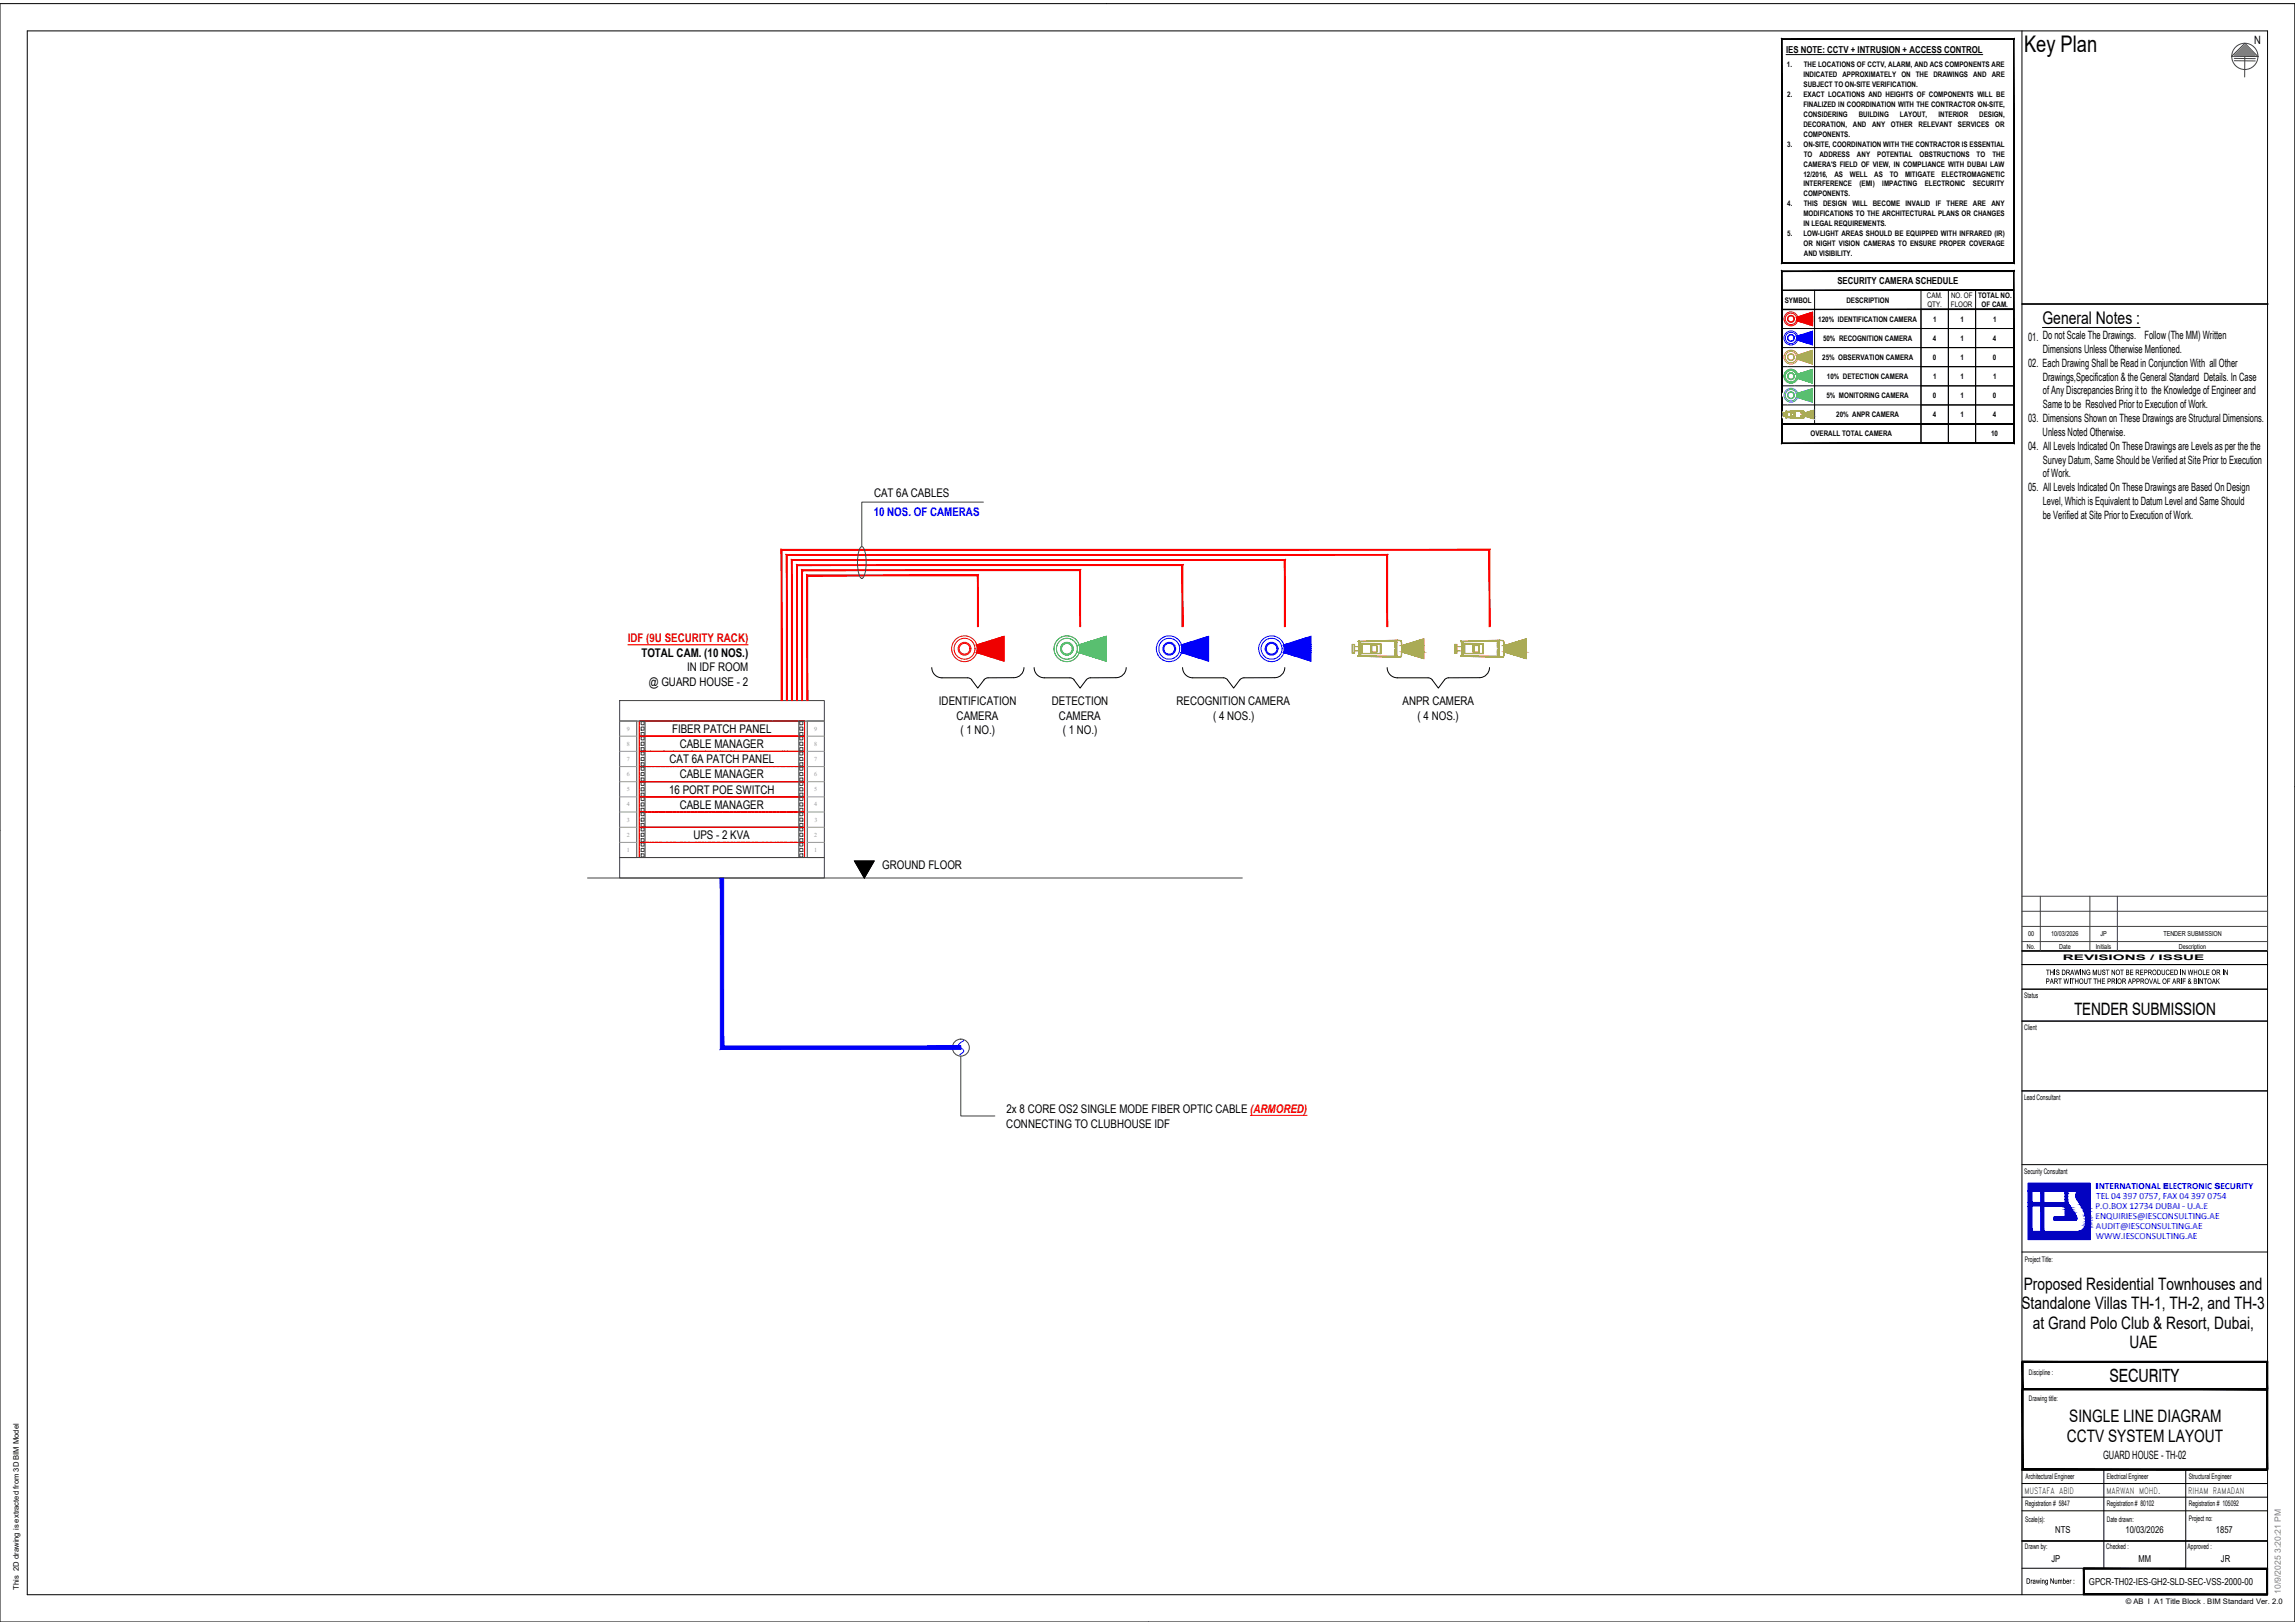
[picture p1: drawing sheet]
<svg xmlns="http://www.w3.org/2000/svg" width="841mm" height="594mm" viewBox="0 0 841 594" stroke-linecap="round" stroke-linejoin="round" font-family="sans-serif">
<defs><g id="words">
<text font-size="8.4" x="741.7" y="19.2">Key Plan</text>
<text font-size="6.7" x="773" y="506.2">SECURITY</text>
<text font-size="6.4" x="748.5" y="118.6">General Notes :</text>
<g font-size="6.3">
<text x="760.2" y="371.7">TENDER SUBMISSION</text>
<text x="741.6" y="472.4">Proposed Residential Townhouses and</text>
<text x="740.8" y="479.5">Standalone Villas TH-1, TH-2, and TH-3</text>
<text x="744.9" y="486.6">at Grand Polo Club &amp; Resort, Dubai,</text>
<text x="780.4" y="493.7">UAE</text>
<text x="758.3" y="520.8">SINGLE LINE DIAGRAM</text>
<text x="757.4" y="528.2">CCTV SYSTEM LAYOUT</text>
</g>
<g font-size="4.4">
<text x="320.3" y="182">CAT 6A CABLES</text>
<text x="235" y="240.6">TOTAL CAM. (10 NOS.)</text>
<text x="251.8" y="245.8">IN IDF ROOM</text>
<text x="237.7" y="251.2">@ GUARD HOUSE - 2</text>
<text x="344.1" y="258.3">IDENTIFICATION</text>
<text x="350.6" y="263.6">CAMERA</text>
<text x="385.5" y="258.3">DETECTION</text>
<text x="388.1" y="263.6">CAMERA</text>
<text x="431.2" y="258.3">RECOGNITION CAMERA</text>
<text x="444.5" y="263.6">( 4 NOS.)</text>
<text x="514" y="258.3">ANPR CAMERA</text>
<text x="519.5" y="263.6">( 4 NOS.)</text>
<text x="246.3" y="268.4">FIBER PATCH PANEL</text>
<text x="352" y="268.9">( 1 NO.)</text>
<text x="389.5" y="268.9">( 1 NO.)</text>
<text x="249.1" y="274">CABLE MANAGER</text>
<text x="245.4" y="279.5">CAT 6A PATCH PANEL</text>
<text x="249.1" y="285.1">CABLE MANAGER</text>
<text x="245.2" y="290.6">16 PORT POE SWITCH</text>
<text x="249.1" y="296.2">CABLE MANAGER</text>
<text x="254.1" y="307.3">UPS - 2 KVA</text>
<text x="323.3" y="318.4">GROUND FLOOR</text>
<text x="368.9" y="407.6">2x 8 CORE OS2 SINGLE MODE FIBER OPTIC CABLE (ARMORED)</text>
<text x="368.8" y="413">CONNECTING TO CLUBHOUSE IDF</text>
</g>
<text font-size="4.4" fill="#0000f5" x="320.2" y="189">10 NOS. OF CAMERAS</text>
<text font-size="4.4" fill="#f00000" x="230.1" y="235.2">IDF (9U SECURITY RACK)</text>
<g font-size="4.2">
<text x="826.1" y="16">N</text>
<text x="743.2" y="124.7">01. Do not Scale The Drawings.</text>
<text x="785.9" y="124.2">Follow (The MM) Written</text>
<text x="748.6" y="129.1">Dimensions Unless Otherwise Mentioned.</text>
<text x="743.2" y="134.5">02. Each Drawing Shall be Read in Conjunction With all Other</text>
<text x="748.6" y="139.4">Drawings,Specification &amp; the General Standard Details. In Case</text>
<text x="748.6" y="149.3">Same to be Resolved Prior to Execution of Work.</text>
<text x="748.7" y="144.4">of Any Discrepancies Bring it to the Knowledge of Engineer and</text>
<text x="743.2" y="154.7">03. Dimensions Shown on These Drawings are Structural Dimensions.</text>
<text x="748.5" y="159.6">Unless Noted Otherwise.</text>
<text x="743.2" y="164.9">04. All Levels Indicated On These Drawings are Levels as per the the</text>
<text x="748.6" y="169.9">Survey Datum, Same Should be Verified at Site Prior to Execution</text>
<text x="743.2" y="180">05. All Levels Indicated On These Drawings are Based On Design</text>
<text x="748.7" y="174.9">of Work.</text>
<text x="748.6" y="185">Level, Which is Equivalent to Datum Level and Same Should</text>
<text x="748.6" y="189.9">be Verified at Site Prior to Execution of Work.</text>
<text x="770.7" y="534.4">GUARD HOUSE - TH-02</text>
</g>
<g font-size="3.5">
<text x="654.5" y="19.2">IES NOTE: CCTV + INTRUSION + ACCESS CONTROL</text>
<text x="673.3" y="104.1">SECURITY CAMERA SCHEDULE</text>
<text x="753.2" y="561.5">NTS</text>
<text x="778.9" y="561.5">10/03/2026</text>
<text x="812" y="561.5">1857</text>
<text x="751.8" y="572.2">JP</text>
<text x="783.7" y="572.2">MM</text>
<text x="813.9" y="572.2">JR</text>
<text x="765.5" y="580.5">GPCR-TH02-IES-GH2-SLD-SEC-VSS-2000-00</text>
</g>
<g font-size="3.4" fill="#00c">
<text x="767.9" y="442.9">P.O.BOX 12734 DUBAI - U.A.E</text>
<text x="768.1" y="439.3">TEL 04 397 0757, FAX 04 397 0754</text>
<text x="767.9" y="446.6">ENQUIRIES@IESCONSULTING.AE</text>
<text x="768.1" y="454">WWW.IESCONSULTING.AE</text>
<text x="768.1" y="450.3">AUDIT@IESCONSULTING.AE</text>
</g>
<g font-size="3.2">
<text x="741.9" y="547.1">MUSTAFA ABID</text>
<text x="771.9" y="547.1">MARWAN MOHD.</text>
<text x="801.9" y="547.1">RIHAM RAMADAN</text>
</g>
<text font-size="3.1" fill="#00c" x="767.9" y="435.6">INTERNATIONAL ELECTRONIC SECURITY</text>
<text font-size="3.1" fill="#808080" x="835.8" y="583.7" transform="rotate(-90 835.8 583.7)">10/9/2025 3:20:21 PM</text>
<g font-size="2.8">
<text x="654.9" y="24.6">1.</text>
<text x="660.9" y="28.3">INDICATED APPROXIMATELY ON THE DRAWINGS AND ARE</text>
<text x="661" y="24.6">THE LOCATIONS OF CCTV, ALARM, AND ACS COMPONENTS ARE</text>
<text x="655" y="35.5">2.</text>
<text x="660.9" y="35.5">EXACT LOCATIONS AND HEIGHTS OF COMPONENTS WILL BE</text>
<text x="661" y="31.9">SUBJECT TO ON-SITE VERIFICATION.</text>
<text x="660.9" y="39.2">FINALIZED IN COORDINATION WITH THE CONTRACTOR ON-SITE,</text>
<text x="660.9" y="46.5">DECORATION,</text>
<text x="661" y="42.8">CONSIDERING</text>
<text x="679" y="46.5">AND</text>
<text x="681.1" y="42.8">BUILDING</text>
<text x="686.1" y="46.5">ANY</text>
<text x="693" y="46.5">OTHER</text>
<text x="696.3" y="42.8">LAYOUT,</text>
<text x="703.1" y="46.5">RELEVANT</text>
<text x="710.4" y="42.8">INTERIOR</text>
<text x="717.5" y="46.5">SERVICES</text>
<text x="725.3" y="42.8">DESIGN,</text>
<text x="731.1" y="46.5">OR</text>
<text x="654.9" y="53.7">3.</text>
<text x="661" y="50.1">COMPONENTS.</text>
<text x="661" y="53.7">ON-SITE, COORDINATION WITH THE CONTRACTOR IS ESSENTIAL</text>
<text x="661" y="57.4">TO</text>
<text x="666.7" y="57.4">ADDRESS</text>
<text x="680.5" y="57.4">ANY</text>
<text x="687.9" y="57.4">POTENTIAL</text>
<text x="703.5" y="57.4">OBSTRUCTIONS</text>
<text x="724.4" y="57.4">TO</text>
<text x="730.1" y="57.4">THE</text>
<text x="660.9" y="64.7">12/2016,</text>
<text x="661" y="61">CAMERA'S FIELD OF VIEW, IN COMPLIANCE WITH DUBAI LAW</text>
<text x="672.3" y="64.7">AS</text>
<text x="677.9" y="64.7">WELL</text>
<text x="686.8" y="64.7">AS</text>
<text x="692.5" y="64.7">TO</text>
<text x="698.1" y="64.7">MITIGATE</text>
<text x="711.5" y="64.7">ELECTROMAGNETIC</text>
<text x="660.9" y="68.3">INTERFERENCE</text>
<text x="661" y="71.9">COMPONENTS.</text>
<text x="681.4" y="68.3">(EMI)</text>
<text x="689.8" y="68.3">IMPACTING</text>
<text x="705.4" y="68.3">ELECTRONIC</text>
<text x="723" y="68.3">SECURITY</text>
<text x="655" y="75.6">4.</text>
<text x="661" y="75.6">THIS DESIGN WILL BECOME INVALID IF THERE ARE ANY</text>
<text x="660.9" y="79.2">MODIFICATIONS TO THE ARCHITECTURAL PLANS OR CHANGES</text>
<text x="660.9" y="82.9">IN LEGAL REQUIREMENTS.</text>
<text x="654.9" y="86.5">5.</text>
<text x="660.9" y="86.5">LOW-LIGHT AREAS SHOULD BE EQUIPPED WITH INFRARED (IR)</text>
<text x="661" y="90.1">OR NIGHT VISION CAMERAS TO ENSURE PROPER COVERAGE</text>
<text x="661" y="93.8">AND VISIBILITY.</text>
<text x="654" y="110.8">SYMBOL</text>
<text x="676.7" y="110.8">DESCRIPTION</text>
<text x="706.2" y="109.1">CAM.</text>
<text x="706.3" y="112.5">QTY.</text>
<text x="714.9" y="112.5">FLOOR</text>
<text x="715" y="109.1">NO. OF</text>
<text x="724.9" y="109.1">TOTAL NO.</text>
<text x="726.2" y="112.5">OF CAM.</text>
<text x="666.3" y="117.8">120% IDENTIFICATION CAMERA</text>
<text x="708.4" y="117.8">1</text>
<text x="718.4" y="117.8">1</text>
<text x="730.4" y="117.8">1</text>
<text x="668.1" y="124.8">50% RECOGNITION CAMERA</text>
<text x="708.3" y="124.8">4</text>
<text x="718.4" y="124.8">1</text>
<text x="730.3" y="124.8">4</text>
<text x="667.8" y="131.8">25% OBSERVATION CAMERA</text>
<text x="708.4" y="131.8">0</text>
<text x="718.4" y="131.8">1</text>
<text x="730.3" y="131.8">0</text>
<text x="669.5" y="138.8">10% DETECTION CAMERA</text>
<text x="708.4" y="138.8">1</text>
<text x="718.4" y="138.8">1</text>
<text x="730.4" y="138.8">1</text>
<text x="669.3" y="145.8">5% MONITORING CAMERA</text>
<text x="708.4" y="145.8">0</text>
<text x="718.4" y="145.8">1</text>
<text x="730.3" y="145.8">0</text>
<text x="672.9" y="152.8">20% ANPR CAMERA</text>
<text x="708.3" y="152.8">4</text>
<text x="718.4" y="152.8">1</text>
<text x="730.3" y="152.8">4</text>
<text x="663.5" y="159.8">OVERALL TOTAL CAMERA</text>
<text x="729.7" y="159.8">10</text>
<text x="755.9" y="351.7">REVISIONS / ISSUE</text>
<text x="741.8" y="365.5">Status</text>
<text x="741.8" y="377.2">Client</text>
<text x="741.7" y="402.9">Lead Consultant</text>
<text x="741.8" y="429.9">Security Consultant</text>
<text x="742.1" y="462.2">Project Title:</text>
<text x="743.5" y="503.5">Discipline :</text>
<text x="743.5" y="513">Drawing title:</text>
<text x="742.2" y="541.6">Architectural Engineer</text>
<text x="772.1" y="541.6">Electrical Engineer</text>
<text x="802.1" y="541.6">Structural Engineer</text>
<text x="742.1" y="551.6">Registration # 5847</text>
<text x="772.1" y="551.6">Registration # 80102</text>
<text x="802.1" y="551.6">Registration # 105092</text>
<text x="742.1" y="557.5">Scale(s):</text>
<text x="772.1" y="557.5">Date drawn:</text>
<text x="802.1" y="557.2">Project no:</text>
<text x="742.1" y="567.5">Drawn by:</text>
<text x="771.9" y="567.5">Checked :</text>
<text x="801.7" y="567.5">Approved :</text>
<text x="6.9" y="582.2" transform="rotate(-90 6.9 582.2)">This 2D drawing is extracted from 3D BIM Model</text>
<text x="779" y="587.6">© AB I A1 Title Block . BIM Standard Ver. 2.0</text>
</g>
<g font-size="2.5">
<text x="742.8" y="347.4">No.</text>
<text x="743.2" y="343">00</text>
<text x="751.7" y="343">10/03/2026</text>
<text x="754.6" y="347.4">Date</text>
<text x="768" y="347.4">Initials</text>
<text x="769.7" y="343">JP</text>
<text x="792.8" y="343">TENDER SUBMISSION</text>
<text x="798.4" y="347.4">Description</text>
</g>
<g font-size="2.2" fill="#989898">
<text x="229.7" y="267.6">9</text>
<text x="298.4" y="267.6">9</text>
<text x="229.7" y="273.1">8</text>
<text x="298.4" y="273.1">8</text>
<text x="229.7" y="278.7">7</text>
<text x="298.4" y="278.7">7</text>
<text x="229.7" y="284.3">6</text>
<text x="298.4" y="284.3">6</text>
<text x="229.7" y="289.8">5</text>
<text x="298.4" y="289.8">5</text>
<text x="229.7" y="295.4">4</text>
<text x="298.4" y="295.4">4</text>
<text x="229.7" y="300.9">3</text>
<text x="298.4" y="300.9">3</text>
<text x="229.7" y="306.5">2</text>
<text x="298.4" y="306.5">2</text>
<text x="229.7" y="312.1">1</text>
<text x="298.4" y="312.1">1</text>
</g>
</g></defs>
<!-- layer: Rack -->
<path d="M236.4 264.1v50M292.7 264.1v50" fill="none" stroke="#424242" stroke-width=".37"/>
<!-- layer: _Rack Equipment -->
<g fill="none" stroke="#424242" stroke-width=".37">
<path d="M227.1 256.6h75v7.5h-75zM227.1 264.1h6.2v50h-6.2zM234.9 279.4h1.2v1.1h-1.2zM234.9 277.4h1.2v1.1h-1.2zM234.9 275.4h1.2v1.1h-1.2zM234.9 273.8h1.2v1.2h-1.2zM234.9 271.8h1.2v1.2h-1.2zM234.9 269.8h1.2v1.2h-1.2zM234.9 268.3h1.2v1.1h-1.2zM234.9 266.3h1.2v1.1h-1.2zM234.9 264.3h1.2v1.1h-1.2zM293.1 279.4h1.1v1.1h-1.1z"/>
<path d="M293.1 277.4h1.1v1.1h-1.1zM293.1 275.4h1.1v1.1h-1.1zM293.1 273.8h1.1v1.2h-1.1zM293.1 271.8h1.1v1.2h-1.1zM293.1 269.8h1.1v1.2h-1.1zM293.1 268.3h1.1v1.1h-1.1zM293.1 266.3h1.1v1.1h-1.1zM293.1 264.3h1.1v1.1h-1.1zM295.8 264.1h6.3v50h-6.3zM234.9 296.1h1.2v1.1h-1.2zM234.9 294.1h1.2v1.1h-1.2zM234.9 292.1h1.2v1.1h-1.2z"/>
<path d="M234.9 290.5h1.2v1.1h-1.2zM234.9 288.5h1.2v1.2h-1.2zM234.9 286.5h1.2v1.2h-1.2zM234.9 285h1.2v1.1h-1.2zM234.9 283h1.2v1.1h-1.2zM234.9 281h1.2v1.1h-1.2zM234.9 299.6h1.2v1.2h-1.2zM234.9 297.7h1.2v1.1h-1.2zM293.1 296.1h1.1v1.1h-1.1zM293.1 294.1h1.1v1.1h-1.1zM293.1 292.1h1.1v1.1h-1.1zM293.1 290.5h1.1v1.1h-1.1z"/>
<path d="M293.1 288.5h1.1v1.2h-1.1zM293.1 286.5h1.1v1.2h-1.1zM293.1 285h1.1v1.1h-1.1zM293.1 283h1.1v1.1h-1.1zM293.1 281h1.1v1.1h-1.1zM293.1 299.6h1.1v1.2h-1.1zM293.1 297.7h1.1v1.1h-1.1zM227.1 314.1h75v7.5h-75zM234.9 312.7h1.2v1.2h-1.2zM234.9 310.7h1.2v1.2h-1.2zM234.9 308.8h1.2v1.1h-1.2zM234.9 307.2h1.2v1.1h-1.2z"/>
<path d="M234.9 305.2h1.2v1.1h-1.2zM234.9 303.2h1.2v1.1h-1.2zM234.9 301.6h1.2v1.1h-1.2zM293.1 312.7h1.1v1.2h-1.1zM293.1 310.7h1.1v1.2h-1.1zM293.1 308.8h1.1v1.1h-1.1zM293.1 307.2h1.1v1.1h-1.1zM293.1 305.2h1.1v1.1h-1.1zM293.1 303.2h1.1v1.1h-1.1zM293.1 301.6h1.1v1.1h-1.1zM215.3 321.6h240"/>
</g>
<g fill="none" stroke="#eb0000" stroke-width=".37">
<path d="M234.3 269.8v10.8M234.3 264.2v5.5M234.4 264.1h-.1M234.4 264.1h60.5l-.1 5.5M234.4 269.6h60.5v11M234.4 275.2h60.5M294.9 275.1l-.1 .1M234.3 280.7v.1M234.3 297.4v.1M234.3 291.8v5.5M234.3 280.9v10.8M234.3 297.5v10.9"/>
<path d="M234.4 297.4h60.4M234.4 280.8h60.5l-.1 5.5M234.4 291.9h60.5l-.1 11.1M234.4 286.3h60.5v5.4M294.9 280.7l-.1 .1M294.9 291.8l-.1 .1M234.3 314l.1 .1M234.3 308.5v.1M234.3 308.6v5.4M234.4 303h60.5v5.4M234.4 308.5h60.5v5.5M294.9 314l-60.5 .1"/>
<path d="M294.9 308.5h-.1"/>
</g>
<g fill="none" stroke="#989898" stroke-width=".37">
<path d="M227.1 275.2h6.2M227.1 269.6h6.2M227.1 264.1h6.2M295.8 275.2h6.3M295.8 269.6h6.3M295.8 264.1h6.3M227.1 297.4h6.2M227.1 291.9h6.2M227.1 286.3h6.2M227.1 280.8h6.2M295.8 297.4h6.3M295.8 291.9h6.3"/>
<path d="M295.8 286.3h6.3M295.8 280.8h6.3M227.1 308.5h6.2M227.1 303h6.2M295.8 308.5h6.3M295.8 303h6.3"/>
</g>
<!-- layer: _Security_Anno_Text -->
<path d="M230.1 236.1h44.1" fill="none" stroke="#f00000" stroke-width=".37"/>
<path d="M313.1 315.4h7.2l-3.6 6.2z" fill="#000" stroke="#000" stroke-width=".37"/>
<path d="M341.5 244.5a3.7 3.7 0 0 0 3.7 3.8h9.4M375.2 244.5a3.7 3.7 0 0 1-3.7 3.7l-10.1 .2-.8 .6-2.3 3-2.4-3.3-1.3-.4M412.7 244.5a3.7 3.7 0 0 1-3.8 3.7l-10 .2-.8 .6-2.3 3-2.2-3-.8-.6-10.1-.1a3.7 3.7 0 0 1-3.7-3.8M433.4 244.5a3.7 3.7 0 0 0 3.7 3.8h11.2M470.8 244.5a3.7 3.7 0 0 1-3.7 3.7l-11.6 .1-1.2 .7-2.2 3-2.5-3.3-1.3-.4M508.3 244.5a3.7 3.7 0 0 0 3.8 3.8M545.8 244.5a3.7 3.7 0 0 1-3.7 3.7l-11.6 .1-.9 .4-2.5 3.3-2.5-3.3-.9-.4h-11.6M313.1 315.4h7.2l-3.6 6.2z" fill="none" stroke="#000" stroke-width=".37"/>
<g fill="none" stroke="#fff" stroke-width=".37">
<path d="M653.5 137.9l.7 1.9M653.7 139l.2 .3-.3-.6 .3 .7-.4-.9 .5 1-.5-1.2 .5 1.3-.5-1.5 .6 1.6M655.9 137.8h.8M656.3 137.4v.8M658.6 136.1l.5 2.3M658.7 138.9l5.8 1.8-5.8-1.8M658.7 138.8l5.8 1.9-5.8-1.9M658.7 136.8l5.8 3.9-5.8-3.8M658.7 136.8l5.8 3.9M658.7 138.8l5.8 1.9M658.7 137l5.8 3.7-5.7-3.6M658.7 137l5.8 3.7-5.8-3.7"/>
<path d="M658.8 137.1l5.7 3.6-5.7-3.5M658.8 137.4l5.7 3.3-5.7-3.3M658.8 137.3l5.7 3.4-5.7-3.4M658.9 137.9l5.6 2.8-5.6-2.7M658.9 137.6l5.6 3.1-5.6-3.1M658.9 137.5l5.6 3.2-5.6-3.2M658.9 138.1l5.6 2.6M659 137.1l.1 .4-.1-.7 .1 .8-.2-.9 .2 1-.2-1.1 .2 1.2-.3-1.3 .3 1.4-.3-1.5 .3 1.7-.4-1.8 .4 1.8-.4-1.9 .4 2.1M386.2 239.7l.2 .3-.3-.5 .4 .8-.5-1.2 .6 1.4-.7-1.6 .8 1.7M390.3 237.6h1.4M390.9 236.9v1.4M395.2 239.5l10.7 3.3-10.7-3.3"/>
<path d="M395.3 239.5l10.6 3.3-10.6-3.3M395.3 239.4l10.6 3.4-10.6-3.4M395.4 239.3l10.5 3.5-10.6-3.5M395.4 239.2l10.5 3.6M395.6 235.3l.6 2.3-.6-2.2 .6 2.1-.5-1.9 .4 1.6-.2-1.3 .2 1.1-.2-.9 .2 .6-.1-.4"/>
</g>
<g fill="#fff" stroke="#fff" stroke-width=".37">
<path d="M395.3 239.3l10.6 3.5z"/>
<path d="M395.4 239.2l10.5 3.6z"/>
<path d="M395.2 235.7l10.7-3.3v10.4z"/>
<path d="M658.8 138.2l5.7 2.5z"/>
<path d="M658.9 138.1l5.6 2.6z"/>
<path d="M658.9 137.6l5.6 3.1z"/>
<path d="M658.8 137.2l5.7 3.5z"/>
<path d="M658.6 136.8l5.9-1.8v5.7z"/>
<path d="M653.5 137.9l.6 1.8z"/>
<path d="M658.6 136.1l.5 2.2z"/>
<path d="M395.4 239.1l10.5 3.7zM395.4 239l10.5 3.8z"/>
<path d="M395.5 238.9l10.4 3.9zM395.5 238.8l10.4 4z"/>
<path d="M395.5 238.7l10.4 4.1zM395.5 238.6l10.4 4.2z"/>
<path d="M395.6 238.6l10.3 4.2zM395.6 238.5l10.3 4.3z"/>
<path d="M395.6 238.4l10.3 4.4zM395.6 238.3l10.3 4.5z"/>
<path d="M395.6 238.2l10.3 4.6zM395.6 238.1l10.3 4.7z"/>
<path d="M395.6 238.1l10.3 4.7zM395.6 238l10.3 4.8z"/>
<path d="M395.6 237.9l10.3 4.9zM395.6 237.8l10.3 5z"/>
<path d="M395.6 237.8l10.3 5zM395.6 237.6l10.3 5.2z"/>
<path d="M395.6 237.5l10.3 5.3zM395.6 237.5l10.3 5.3z"/>
<path d="M395.6 237.4l10.3 5.4zM395.6 237.3l10.3 5.5z"/>
<path d="M395.6 237.2l10.3 5.6zM395.6 237.1l10.3 5.7z"/>
<path d="M395.6 237l10.3 5.8zM395.6 237l10.3 5.8z"/>
<path d="M395.6 236.9l10.3 5.9zM395.6 236.8l10.3 6z"/>
<path d="M395.6 236.7l10.3 6.1zM395.6 236.6l10.3 6.2z"/>
<path d="M395.5 236.5l10.4 6.3zM395.5 236.4l10.4 6.4z"/>
<path d="M395.5 236.4l10.4 6.4zM395.4 236.3l10.5 6.5z"/>
<path d="M395.4 236.2l10.5 6.6zM395.4 236.1l10.5 6.7z"/>
<path d="M395.4 236l10.5 6.8zM395.3 235.9l10.6 6.9z"/>
<path d="M395.3 235.8l10.6 7zM395.2 235.7l10.7 7.1z"/>
<path d="M395.6 235.3l.6 2.5zM395.5 235.1l.7 2.7zM395.5 235.1l.6 3zM395.4 234.9l.7 3.2zM395.4 234.9l.7 3.4zM395.2 234.7l.9 3.6zM395.2 234.7l.9 3.7zM395.1 234.5l1 3.9zM395.1 234.5l1 4.1zM395 234.3l1.1 4.3zM395 234.3l1 4.5zM394.8 234.2l1.2 4.6zM394.8 234.2l1.1 4.8zM394.7 234l1.2 5zM394.7 234l1.2 5.2zM394.5 233.9l1.4 5.3zM394.5 233.9l1.4 5.4zM394.4 233.7l1.5 5.6zM394.4 233.7l1.4 5.8zM394.3 233.7l1.5 5.8zM394.3 233.7l1.4 6zM394.1 233.5l1.6 6.2zM394.1 233.5l1.5 6.4zM394 233.4l1.6 6.5zM394 233.4l1.6 6.6zM393.8 233.3l1.8 6.7zM393.8 233.3l1.6 7zM393.7 233.2l1.7 7.1zM393.7 233.2l1.6 7.3zM393.5 233.1l1.8 7.4zM393.5 233.1l1.7 7.5zM393.3 233l1.9 7.6zM393.3 233l1.7 7.8 .2-.2zM393.1 232.9l.2 .1 1.7 7.8zM393.1 232.9l1.8 8.1zM392.9 232.8l2 8.2zM392.9 232.8l1.8 8.4 .2-.2zM392.7 232.7l2 8.5zM392.7 232.7l1.8 8.7 .2-.2zM392.6 232.7l1.9 8.7zM392.6 232.7l1.8 8.8zM392.3 232.6l.3 .1 1.8 8.8zM392.3 232.6l2 9 .1-.1zM392 232.6h.3l2 9zM392 232.6l2 9.2 .3-.2zM391.9 232.5l2.1 9.3zM391.9 232.5l2 9.4 .1-.1zM391.6 232.5h.3l2 9.4zM391.6 232.5l2.1 9.5zM391.4 232.5h.2l2.1 9.5zM391.4 232.5l2.1 9.7 .2-.2zM391.2 232.4l.2 .1 2.1 9.7zM391.2 232.4l2.1 9.9 .2-.1zM390.9 232.4h.3l2.1 9.9zM390.9 232.4l2.1 10 .3-.1zM390.7 232.4h.2l2.1 10zM390.7 232.4l2.1 10.1zM390.5 232.4h.2l2.1 10.1zM390.5 232.4l2.1 10.1zM390.4 232.5l2.2 10zM390.4 232.5l2.1 10.1zM390.2 232.5l2.3 10.1zM390.2 232.5l2 10.2 .3-.1zM390.1 232.5l2.1 10.2zM390.1 232.5l1.9 10.2zM390 232.5l2 10.2zM390 232.5l2 10.2zM389.8 232.6l2.1 10.1zM389.8 232.6l1.8 10.2 .3-.1zM389.6 232.6h.2l1.8 10.2zM389.6 232.6l1.9 10.2zM389.3 232.7l.3-.1 1.9 10.2zM389.3 232.7l1.9 10.1h.3zM389 232.8l.3-.1 1.9 10.1zM389 232.8l1.9 10h.3zM388.5 233l.5-.2 1.9 10zM388.5 233l2.2 9.8h.2zM388.2 233.2l.3-.2 2.2 9.8zM388.2 233.2l2.3 9.6h.2zM387.9 233.4l.3-.2 2.3 9.6zM387.9 233.4l2.4 9.4h.2zM387.6 233.7l.3-.3 2.4 9.4zM387.6 233.7l2.5 9 .2 .1zM387.6 233.7l2.5 9-2.8-8.8zM387.3 233.9l2.5 8.8h.3zM387.1 234.2l.2-.3 2.5 8.8zM387.1 234.2l2.4 8.4 .3 .1zM387.1 234.2l2.4 8.4-2.7-8.1zM386.8 234.5l2.5 8 .2 .1zM386.8 234.5l2.5 8-2.7-7.7zM386.6 234.8l2.4 7.6 .3 .1zM386.6 234.8l2.4 7.6-2.5-7.4zM386.5 235l2.2 7.3 .3 .1zM386.5 235l2.2 7.3-2.4-6.9zM386.3 235.4l2.2 6.8 .2 .1zM386.3 235.4l2.2 6.8-2.4-6.5zM386.1 235.7l2.4 6.5zM386.1 235.7l2.1 6.3-2.2-5.9zM386 236.1l2.2 5.9zM386 236.1l2 5.8-2.1-5.5zM385.9 236.4l1.8 5.3 .3 .2zM385.9 236.4l1.8 5.3-1.9-4.9zM385.8 236.8l1.9 4.9zM385.8 236.8l1.8 4.7-1.8-4.3zM385.8 237.2l1.8 4.3zM385.8 237.2l1.5 4.1zM385.8 237.6l1.5 3.7zM385.8 237.6l1.3 3.5zM385.8 237.9l1.3 3.2zM385.8 237.9l1.2 3.1zM385.8 238.2l1.2 2.8zM385.8 238.2l1.1 2.6zM385.8 238.5l1.1 2.3zM385.8 238.5l.9 2.1z"/>
<path d="M658.7 138.6l5.8 2.1zM658.8 138.5l5.7 2.2z"/>
<path d="M658.8 138.4l5.7 2.3zM658.8 138.4l5.7 2.3z"/>
<path d="M658.8 138.3l5.7 2.4zM658.8 138.3l5.7 2.4z"/>
<path d="M658.8 138.2l5.7 2.5zM658.8 138.2l5.7 2.5z"/>
<path d="M658.9 137.8l5.6 2.9zM658.9 137.8l5.6 2.9z"/>
<path d="M658.9 137.7l5.6 3zM658.9 137.7l5.6 3z"/>
<path d="M658.5 136l.6 2.4zM658.5 136l.6 2.5zM658.4 135.9l.7 2.6zM658.4 135.9l.6 2.7zM658.3 135.8l.7 2.8zM658.3 135.8l.7 2.9zM658.2 135.7l.8 3zM658.2 135.7l.8 3zM658.2 135.7l.8 3zM658.2 135.7l.8 3.2zM658.1 135.7l.9 3.2zM658.1 135.7l.8 3.3zM658 135.6l.9 3.4zM658 135.6l.9 3.4zM658 135.5l.9 3.5zM658 135.5l.8 3.7zM657.9 135.4l.9 3.8zM657.9 135.4l.8 3.8zM657.8 135.4l.9 3.8zM657.8 135.4l.9 4zM657.7 135.3l1 4.1zM657.7 135.3l.9 4.2zM657.6 135.3l1 4.2zM657.6 135.3l.9 4.3zM657.5 135.2l1 4.4zM657.5 135.2l1 4.5zM657.4 135.2l1.1 4.5zM657.4 135.2l1 4.6zM657.3 135.1l1.1 4.7zM657.3 135.1l1 4.8zM657.2 135.1l1.1 4.8zM657.2 135.1l1 4.8zM657 135.1l1.2 4.8zM657 135.1l1.1 4.9zM656.9 135l1.2 5zM656.9 135l1.1 5.1zM656.8 135l1.2 5.1zM656.8 135l1.1 5.2zM656.7 135l1.2 5.2zM656.7 135l1.1 5.2zM656.5 135l1.3 5.2zM656.5 135l1.2 5.3zM656.4 135l1.3 5.3zM656.4 135l1.2 5.3zM656.3 135l1.3 5.3zM656.3 135l1.1 5.4zM656.2 135l1.2 5.4zM656.2 135l1.1 5.5zM656.1 135l1.2 5.5zM656.1 135l1.1 5.5zM656 135l1.2 5.5zM656 135l1.1 5.6zM655.9 135l1.2 5.6zM655.9 135l1.2 5.6zM655.8 135l1.2 5.6zM655.8 135l1.1 5.6zM655.7 135l1.2 5.6zM655.7 135l1.2 5.6zM655.7 135.1l1.1 5.5zM655.7 135.1l1 5.5zM655.6 135.1l1.1 5.5zM655.6 135.1l1.1 5.5zM655.4 135.1h.2l1 5.5zM655.4 135.1l1.2 5.5zM655.2 135.2l1.2 5.4zM655.2 135.2l1.2 5.4zM655 135.3l.2-.1 1.1 5.4zM655 135.3l1.3 5.3zM654.8 135.4l.2-.1 1.2 5.3zM654.8 135.4l1.4 5.2zM654.6 135.5l.2-.1 1.2 5.2zM654.6 135.5l1.4 5.1zM654.4 135.7l.2-.2 1.3 5.1zM654.4 135.7l1.5 4.9zM654.4 135.7l1.4 4.9zM654.3 135.8l1.5 4.8zM654.3 135.8l1.4 4.8zM654.2 135.9l1.5 4.7zM654.2 135.9l1.3 4.7zM654 136.1l1.5 4.5zM654 136.1l1.4 4.4zM653.9 136.2l1.5 4.3zM653.9 136.2l1.3 4.2zM653.8 136.4l1.4 4zM653.8 136.4l1.3 4zM653.8 136.6l1.3 3.8zM653.8 136.6l1.1 3.7zM653.7 136.8l1.2 3.5zM653.7 136.8l1.1 3.5zM653.6 137l1.2 3.3zM653.6 137l1.1 3.2zM653.5 137.1l1.2 3.1zM653.5 137.1l1.1 3zM653.5 137.4l1.1 2.7zM653.5 137.4l.9 2.6zM653.5 137.6l.9 2.4zM653.5 137.6l.8 2.2zM653.5 137.8l.8 2zM653.5 137.8l.7 2z"/>
</g>
<g fill="#0c0" stroke="#0c0" stroke-width=".37">
<path d="M395.4 236.2l10-3.1v3.1z"/>
<path d="M395.6 238.3h9.8v.7z"/>
<path d="M658.7 137l5.5-1.7v1.7z"/>
<path d="M658.8 138.2h5.4v.4z"/>
<path d="M395.4 236.2l10 .7v-.7zM395.4 236.2l10 .7h-9.8z"/>
<path d="M395.6 236.9l9.8 .7v-.7zM395.6 236.9l9.8 .7h-9.8z"/>
<path d="M395.6 237.6l9.8 .7v-.7zM395.6 237.6l9.8 .7h-9.8z"/>
<path d="M395.6 238.3l-.2 .7h10zM395.4 239h10v3.2z"/>
<path d="M658.7 137l5.5 .4v-.4zM658.7 137l5.5 .4h-5.4z"/>
<path d="M658.8 137.4l5.4 .4v-.4zM658.8 137.4l5.4 .4h-5.3z"/>
<path d="M658.9 137.8l5.3 .4v-.4zM658.9 137.8l5.3 .4h-5.4z"/>
<path d="M658.8 138.2l-.1 .4h5.5zM658.7 138.6h5.5v1.7z"/>
</g>
<g fill="none" stroke="#0c0" stroke-width=".37">
<path d="M658.8 138.6l-.1-1.6 5.5-1.7v5l-5.5-1.7M658.9 137.7v.2M395.4 236.2l10-3.1v9.1l-10-3.2M395.5 236.2l.2 1.4-.2 1.4M395.6 237.4v.4"/>
<circle cx="656.3" cy="137.8" r="2.1"/>
<circle cx="656.3" cy="137.8" r="2.56"/>
<circle cx="656.3" cy="137.8" r="1.29"/>
<circle cx="656.3" cy="137.8" r="1.08"/>
<circle cx="391" cy="237.6" r="4.7"/>
<circle cx="391" cy="237.6" r="3.8"/>
<circle cx="391" cy="237.6" r="1.97"/>
<circle cx="391" cy="237.6" r="2.35"/>
</g>
<!-- layer: _Cat 6A Cables -->
<g fill="#f00" stroke="#f00" stroke-width=".37">
<path d="M295.7 210.6v46h.3zM295.7 210.6l.3 .3v45.7zM295.7 210.6l.3 .3 62.5-.3zM296 210.9l62.5-.3-.3 .3zM358.5 210.6l-.3 .3 .3 18.6zM358.2 210.9l.3 18.6h-.3z"/>
<path d="M293.8 208.7v47.9h.3zM293.8 208.7l.3 .3v47.6zM293.8 208.7l.3 .3 101.9-.3zM294.1 209l101.9-.3-.3 .3zM395.7 209l.3 20.5v-20.8zM395.7 209l.3 20.5h-.3z"/>
<path d="M291.9 206.9v49.7h.3zM291.9 206.9l.3 .3v49.4zM291.9 206.9l.3 .3 141.3-.3zM292.2 207.2l141.3-.3-.3 .3zM433.2 207.2l.3 22.3v-22.6zM433.2 207.2l.3 22.3h-.3z"/>
<path d="M290 204.9v51.7h.4zM290 204.9l.4 .4v51.3zM290 204.9l.4 .4 180.6-.4zM290.4 205.3l180.6-.4-.3 .4zM471 204.9l-.3 .4 .3 24.2zM470.7 205.3l.3 24.2h-.3z"/>
<path d="M288.2 203.1v53.5h.3zM288.2 203.1l.3 .3v53.2zM288.2 203.1l.3 .3 220-.3zM288.5 203.4l220-.3-.3 .3zM508.2 203.4l.3 26.1v-26.4zM508.2 203.4l.3 26.1h-.3z"/>
<path d="M286.3 201.2v55.4h.3zM286.3 201.2l.3 .3v55.1zM286.3 201.2l.3 .3 259.4-.3zM286.6 201.5l259.4-.3-.3 .3zM545.7 201.5l.3 28v-28.3zM545.7 201.5l.3 28h-.3z"/>
</g>
<!-- layer: E_TEXT -->
<path d="M360.4 183.9h-44.6v16.4M315.5 200.3l.3-.1a4 4 0 0 1 1.5 3.6 12.8 12.8 0 0 1-1.2 7.9l-.3 .2a4 4 0 0 1-1.4-3.6 12.8 12.8 0 0 1 1.1-8z" fill="none" stroke="#424242" stroke-width=".37"/>
<g fill="none" stroke="#fff" stroke-width=".37">
<path d="M653.5 124l.7 1.7M653.7 125l.1 .2-.2-.4 .3 .5-.3-.7 .3 .8-.4-.9 .5 1-.5-1.2 .5 1.3-.5-1.5 .6 1.6M655.9 123.8h.8M655.9 130.8h.8M656.3 123.4v.8M656.3 130.4v.8M658.6 122.1l.5 2.2M658.7 124.9l5.8 1.8-5.8-1.8 5.8 1.8-5.8-1.9 5.8 1.9-5.8-2.1 5.8 2.1M658.7 122.8l5.8 3.9M658.7 122.9l5.8 3.8-5.8-3.7 5.8 3.7-5.7-3.5M658.8 123.4l5.7 3.3-5.7-3.3M658.8 123.3l5.7 3.4-5.7-3.4"/>
<path d="M658.9 124l5.6 2.7-5.6-2.6M658.9 123.9l5.6 2.8-5.6-2.7M658.9 123.5l5.6 3.2-5.6-3.1M658.9 123.5l5.6 3.2-5.6-3.2M658.9 124.1l5.6 2.6M659 123.1l.1 .4-.1-.6 .1 .7-.2-.9 .3 1-.3-1.1 .3 1.2-.4-1.3 .4 1.4-.4-1.5 .3 1.7-.4-1.8 .4 1.9-.4-2 .4 2.1M423.7 239.7l.1 .3-.2-.5 .4 .8-.5-1.2 .6 1.4-.7-1.6 .8 1.7M427.8 237.6h1.3M428.5 236.9v1.4M432.7 239.5l10.7 3.3-10.7-3.3M432.8 239.5l10.6 3.3-10.6-3.3M432.8 239.4l10.6 3.4-10.6-3.4"/>
<path d="M432.9 239.3l10.5 3.5-10.6-3.5M432.9 239.2l10.5 3.6M433.1 235.3l.6 2.3-.5-2.2 .5 2.1-.5-1.9 .4 1.6-.3-1.3 .3 1.1-.2-.9 .2 .6-.1-.4M461.2 239.7l.1 .3-.2-.5 .4 .8-.5-1.2 .6 1.4-.7-1.6 .8 1.7M465.3 237.6h1.3M466 236.9v1.4M470.3 239.5l10.6 3.3-10.7-3.3M470.3 239.4l10.6 3.4-10.6-3.4M470.3 239.3l10.6 3.5-10.6-3.5M470.4 239.2l10.5 3.6M470.6 235.3l.6 2.3-.5-2.2 .4 2.1-.4-1.9 .4 1.6-.3-1.3 .3 1.1-.2-.9 .2 .6-.1-.4"/>
</g>
<g fill="#fff" stroke="#fff" stroke-width=".37">
<path d="M432.8 239.3l10.6 3.5z"/>
<path d="M432.9 239.2l10.5 3.6z"/>
<path d="M432.7 235.7l10.7-3.3v10.4z"/>
<path d="M470.3 239.3l10.6 3.5z"/>
<path d="M470.4 239.2l10.5 3.6z"/>
<path d="M470.2 235.7l10.7-3.3v10.4z"/>
<path d="M658.8 124.2l5.7 2.5z"/>
<path d="M658.9 124.1l5.6 2.6z"/>
<path d="M658.9 123.6l5.6 3.1z"/>
<path d="M658.8 123.2l5.7 3.5z"/>
<path d="M658.6 122.7l5.9-1.7v5.7z"/>
<path d="M653.5 124l.6 1.7z"/>
<path d="M658.6 122.1l.5 2.2z"/>
<path d="M432.9 239.1l10.5 3.7zM432.9 239l10.5 3.8z"/>
<path d="M433 238.9l10.4 3.9zM433 238.8l10.4 4z"/>
<path d="M433 238.7l10.4 4.1zM433 238.6l10.4 4.2z"/>
<path d="M433.1 238.6l10.3 4.2zM433.1 238.5l10.3 4.3z"/>
<path d="M433.1 238.4l10.3 4.4zM433.1 238.3l10.3 4.5z"/>
<path d="M433.1 238.2l10.3 4.6zM433.1 238.1l10.3 4.7z"/>
<path d="M433.2 238.1l10.2 4.7zM433.2 238l10.2 4.8z"/>
<path d="M433.2 237.9l10.2 4.9zM433.2 237.8l10.2 5z"/>
<path d="M433.2 237.8l10.2 5zM433.2 237.6l10.2 5.2z"/>
<path d="M433.2 237.5l10.2 5.3zM433.2 237.5l10.2 5.3z"/>
<path d="M433.2 237.4l10.2 5.4zM433.2 237.3l10.2 5.5z"/>
<path d="M433.2 237.2l10.2 5.6zM433.1 237.1l10.3 5.7z"/>
<path d="M433.1 237l10.3 5.8zM433.1 237l10.3 5.8z"/>
<path d="M433.1 236.9l10.3 5.9zM433.1 236.8l10.3 6z"/>
<path d="M433.1 236.7l10.3 6.1zM433 236.6l10.4 6.2z"/>
<path d="M433 236.5l10.4 6.3zM433 236.4l10.4 6.4z"/>
<path d="M433 236.4l10.4 6.4zM432.9 236.3l10.5 6.5z"/>
<path d="M432.9 236.2l10.5 6.6zM432.9 236.1l10.5 6.7z"/>
<path d="M432.9 236l10.5 6.8zM432.8 235.9l10.6 6.9z"/>
<path d="M432.8 235.8l10.6 7zM432.7 235.7l10.7 7.1z"/>
<path d="M433.1 235.3l.6 2.5zM433 235.1l.7 2.7zM433 235.1l.6 3zM432.9 234.9l.7 3.2zM432.9 234.9l.7 3.4zM432.7 234.7l.9 3.6zM432.7 234.7l.9 3.7zM432.6 234.5l1 3.9zM432.6 234.5l.9 4.1zM432.5 234.3l1 4.3zM432.5 234.3l1 4.5zM432.3 234.2l1.2 4.6zM432.3 234.2l1.2 4.8zM432.2 234l1.3 5zM432.2 234l1.2 5.2zM432 233.9l1.4 5.3zM432 233.9l1.4 5.4zM431.9 233.7l1.5 5.6zM431.9 233.7l1.4 5.8zM431.8 233.7l1.5 5.8zM431.8 233.7l1.4 6zM431.6 233.5l1.6 6.2zM431.6 233.5l1.5 6.4zM431.5 233.4l1.6 6.5zM431.5 233.4l1.5 6.6zM431.3 233.3l1.7 6.7zM431.3 233.3l1.6 7zM431.2 233.2l1.7 7.1zM431.2 233.2l1.6 7.3zM431 233.1l1.8 7.4zM431 233.1l1.7 7.5zM430.8 233l1.9 7.6zM430.8 233l1.7 7.8 .2-.2zM430.6 232.9l.2 .1 1.7 7.8zM430.6 232.9l1.8 8.1zM430.4 232.8l.2 .1 1.8 8.1zM430.4 232.8l1.8 8.4 .2-.2zM430.2 232.7l2 8.5zM430.2 232.7l1.9 8.7 .1-.2zM430 232.7h.2l1.9 8.7zM430 232.7l1.9 8.8zM429.8 232.6l.2 .1 1.9 8.8zM429.8 232.6l2 9 .1-.1zM429.6 232.6h.2l2 9zM429.6 232.6l1.9 9.2 .3-.2zM429.4 232.5l2.1 9.3zM429.4 232.5l2 9.4 .1-.1zM429.1 232.5h.3l2 9.4zM429.1 232.5l2.1 9.5zM428.9 232.5h.2l2.1 9.5zM428.9 232.5l2.1 9.7 .2-.2zM428.7 232.4l.2 .1 2.1 9.7zM428.7 232.4l2 9.9 .3-.1zM428.5 232.4h.2l2 9.9zM428.5 232.4l2 10 .2-.1zM428.2 232.4h.3l2 10zM428.2 232.4l2.1 10.1zM428 232.4h.2l2.1 10.1zM428 232.4l2.1 10.1zM427.9 232.5l2.2 10zM427.9 232.5l2 10.1 .2-.1zM427.7 232.5l2.2 10.1zM427.7 232.5l2 10.2 .2-.1zM427.6 232.5l2.1 10.2zM427.6 232.5l2 10.2zM427.4 232.5l2.2 10.2zM427.4 232.5l1.9 10.2h.3zM427.3 232.6l2 10.1zM427.3 232.6l1.8 10.2 .2-.1zM427.1 232.6h.2l1.8 10.2zM427.1 232.6l1.9 10.2zM426.8 232.7l.3-.1 1.9 10.2zM426.8 232.7l1.9 10.1h.3zM426.5 232.8l.3-.1 1.9 10.1zM426.5 232.8l2 10h.2zM426 233l.5-.2 2 10zM426 233l2.2 9.8h.3zM425.7 233.2l.3-.2 2.2 9.8zM425.7 233.2l2.3 9.6h.2zM425.4 233.4l.3-.2 2.3 9.6zM425.4 233.4l2.4 9.4h.2zM425.1 233.7l.3-.3 2.4 9.4zM425.1 233.7l2.5 9 .2 .1zM425.1 233.7l2.5 9-2.7-8.8zM424.9 233.9l2.4 8.8h.3zM424.6 234.2l.3-.3 2.4 8.8zM424.6 234.2l2.4 8.4 .3 .1zM424.6 234.2l2.4 8.4-2.7-8.1zM424.3 234.5l2.5 8 .2 .1zM424.3 234.5l2.5 8-2.7-7.7zM424.1 234.8l2.4 7.6 .3 .1zM424.1 234.8l2.4 7.6-2.5-7.4zM424 235l2.3 7.3 .2 .1zM424 235l2.3 7.3-2.5-6.9zM423.8 235.4l2.2 6.8 .3 .1zM423.8 235.4l2.2 6.8-2.4-6.5zM423.6 235.7l2.4 6.5zM423.6 235.7l2.1 6.3-2.2-5.9zM423.5 236.1l2.2 5.9zM423.5 236.1l2 5.8-2.1-5.5zM423.4 236.4l1.8 5.3 .3 .2zM423.4 236.4l1.8 5.3-1.9-4.9zM423.3 236.8l1.9 4.9zM423.3 236.8l1.7 4.7zM423.3 237.2l1.7 4.3zM423.3 237.2l1.5 4.1zM423.3 237.6l1.5 3.7zM423.3 237.6l1.3 3.5zM423.3 237.9l1.3 3.2zM423.3 237.9l1.2 3.1zM423.3 238.2l1.2 2.8zM423.3 238.2l1.1 2.6zM423.3 238.5l1.1 2.3zM423.3 238.5l.9 2.1z"/>
<path d="M470.4 239.1l10.5 3.7zM470.5 239l10.4 3.8z"/>
<path d="M470.5 238.9l10.4 3.9zM470.5 238.8l10.4 4z"/>
<path d="M470.5 238.7l10.4 4.1zM470.5 238.6l10.4 4.2z"/>
<path d="M470.5 238.6l10.4 4.2zM470.6 238.5l10.3 4.3z"/>
<path d="M470.6 238.4l10.3 4.4zM470.6 238.3l10.3 4.5z"/>
<path d="M470.6 238.2l10.3 4.6zM470.6 238.1l10.3 4.7z"/>
<path d="M470.6 238.1l10.3 4.7zM470.7 238l10.2 4.8z"/>
<path d="M470.7 237.9l10.2 4.9zM470.7 237.8l10.2 5z"/>
<path d="M470.7 237.8l10.2 5zM470.7 237.6l10.2 5.2z"/>
<path d="M470.7 237.5l10.2 5.3zM470.7 237.5l10.2 5.3z"/>
<path d="M470.7 237.4l10.2 5.4zM470.7 237.3l10.2 5.5z"/>
<path d="M470.6 237.2l10.3 5.6zM470.6 237.1l10.3 5.7z"/>
<path d="M470.6 237l10.3 5.8zM470.6 237l10.3 5.8z"/>
<path d="M470.6 236.9l10.3 5.9zM470.6 236.8l10.3 6z"/>
<path d="M470.6 236.7l10.3 6.1zM470.5 236.6l10.4 6.2z"/>
<path d="M470.5 236.5l10.4 6.3zM470.5 236.4l10.4 6.4z"/>
<path d="M470.5 236.4l10.4 6.4zM470.5 236.3l10.4 6.5z"/>
<path d="M470.5 236.2l10.4 6.6zM470.4 236.1l10.5 6.7z"/>
<path d="M470.4 236l10.5 6.8zM470.3 235.9l10.6 6.9z"/>
<path d="M470.3 235.8l10.6 7zM470.2 235.7l10.7 7.1z"/>
<path d="M470.6 235.3l.5 2.5zM470.5 235.1l.6 2.7zM470.5 235.1l.6 3zM470.4 234.9l.7 3.2zM470.4 234.9l.7 3.4zM470.2 234.7l.9 3.6zM470.2 234.7l.9 3.7zM470.1 234.5l1 3.9zM470.1 234.5l.9 4.1zM470 234.3l1 4.3zM470 234.3l1 4.5zM469.8 234.2l1.2 4.6zM469.8 234.2l1.2 4.8zM469.7 234l1.3 5zM469.7 234l1.2 5.2zM469.5 233.9l1.4 5.3zM469.5 233.9l1.4 5.4zM469.4 233.7l1.5 5.6zM469.4 233.7l1.4 5.8zM469.3 233.7l1.5 5.8zM469.3 233.7l1.4 6zM469.1 233.5l1.6 6.2zM469.1 233.5l1.5 6.4zM469 233.4l1.6 6.5zM469 233.4l1.5 6.6zM468.8 233.3l1.7 6.7zM468.8 233.3l1.7 7zM468.7 233.2l1.8 7.1zM468.7 233.2l1.6 7.3zM468.5 233.1l1.8 7.4zM468.5 233.1l1.7 7.5 .1-.1zM468.3 233l1.9 7.6zM468.3 233l1.7 7.8zM468.1 232.9l.2 .1 1.7 7.8zM468.1 232.9l1.8 8.1zM467.9 232.8l.2 .1 1.8 8.1zM467.9 232.8l1.8 8.4 .2-.2zM467.7 232.7l2 8.5zM467.7 232.7l1.9 8.7 .1-.2zM467.5 232.7h.2l1.9 8.7zM467.5 232.7l1.9 8.8zM467.3 232.6l.2 .1 1.9 8.8zM467.3 232.6l2 9 .1-.1zM467.1 232.6h.2l2 9zM467.1 232.6l2 9.2 .2-.2zM466.9 232.5l2.2 9.3zM466.9 232.5l2 9.4 .2-.1zM466.6 232.5h.3l2 9.4zM466.6 232.5l2.1 9.5 .2-.1zM466.4 232.5h.2l2.1 9.5zM466.4 232.5l2.1 9.7 .2-.2zM466.2 232.4l.2 .1 2.1 9.7zM466.2 232.4l2 9.9 .3-.1zM466 232.4h.2l2 9.9zM466 232.4l2 10 .2-.1zM465.8 232.4h.2l2 10zM465.8 232.4l2 10.1zM465.5 232.4h.3l2 10.1zM465.5 232.4l2.1 10.1h.2zM465.4 232.5l2.2 10zM465.4 232.5l2 10.1zM465.2 232.5l2.2 10.1zM465.2 232.5l2 10.2 .2-.1zM465.1 232.5l2.1 10.2zM465.1 232.5l1.9 10.2h.2zM464.9 232.5l2.1 10.2zM464.9 232.5l2.1 10.2zM464.8 232.6l2.1 10.1zM464.8 232.6l1.8 10.2 .3-.1zM464.6 232.6h.2l1.8 10.2zM464.6 232.6l1.8 10.2h.2zM464.3 232.7l.3-.1 1.8 10.2zM464.3 232.7l1.9 10.1h.2zM464 232.8l.3-.1 1.9 10.1zM464 232.8l2 10h.2zM463.5 233l.5-.2 2 10zM463.5 233l2.3 9.8h.2zM463.2 233.2l.3-.2 2.3 9.8zM463.2 233.2l2.3 9.6h.3zM462.9 233.4l.3-.2 2.3 9.6zM462.9 233.4l2.4 9.4h.2zM462.6 233.7l.3-.3 2.4 9.4zM462.6 233.7l2.4 9 .3 .1zM462.6 233.7l2.4 9-2.6-8.8zM462.4 233.9l2.4 8.8h.2zM462.1 234.2l.3-.3 2.4 8.8zM462.1 234.2l2.4 8.4 .3 .1zM462.1 234.2l2.4 8.4-2.7-8.1zM461.8 234.5l2.5 8 .2 .1zM461.8 234.5l2.5 8-2.7-7.7zM461.6 234.8l2.4 7.6 .3 .1zM461.6 234.8l2.4 7.6-2.5-7.4zM461.5 235l2.3 7.3 .2 .1zM461.5 235l2.3 7.3-2.5-6.9zM461.3 235.4l2.2 6.8 .3 .1zM461.3 235.4l2.2 6.8-2.4-6.5zM461.1 235.7l2.4 6.5zM461.1 235.7l2.2 6.3-2.3-5.9zM461 236.1l2.3 5.9zM461 236.1l2 5.8-2.1-5.5zM460.9 236.4l1.8 5.3 .3 .2zM460.9 236.4l1.8 5.3-1.9-4.9zM460.8 236.8l1.9 4.9zM460.8 236.8l1.7 4.7zM460.8 237.2l1.7 4.3zM460.8 237.2l1.5 4.1zM460.8 237.6l1.5 3.7zM460.8 237.6l1.3 3.5zM460.8 237.9l1.3 3.2zM460.8 237.9l1.2 3.1zM460.8 238.2l1.2 2.8zM460.8 238.2l1.1 2.6zM460.8 238.5l1.1 2.3zM460.8 238.5l.9 2.1z"/>
<path d="M658.8 124.5l5.7 2.2zM658.8 124.5l5.7 2.2z"/>
<path d="M658.8 124.4l5.7 2.3zM658.8 124.4l5.7 2.3z"/>
<path d="M658.8 124.3l5.7 2.4zM658.8 124.3l5.7 2.4z"/>
<path d="M658.8 124.3l5.7 2.4zM658.8 124.2l5.7 2.5z"/>
<path d="M658.9 123.8l5.6 2.9zM658.9 123.8l5.6 2.9z"/>
<path d="M658.9 123.7l5.6 3zM658.9 123.7l5.6 3z"/>
<path d="M658.5 122l.6 2.3zM658.5 122l.6 2.5zM658.4 121.9l.7 2.6zM658.4 121.9l.6 2.7zM658.3 121.8l.7 2.8zM658.3 121.8l.7 2.9zM658.3 121.8l.7 2.9zM658.3 121.8l.7 3zM658.2 121.7l.8 3.1zM658.2 121.7l.8 3.2zM658.1 121.6l.9 3.3zM658.1 121.6l.8 3.4zM658 121.6l.9 3.4zM658 121.6l.9 3.5zM658 121.5l.9 3.6zM658 121.5l.8 3.7zM657.9 121.4l.9 3.8zM657.9 121.4l.8 3.8zM657.8 121.4l.9 3.8zM657.8 121.4l.9 4zM657.7 121.3l1 4.1zM657.7 121.3l.9 4.2zM657.6 121.3l1 4.2zM657.6 121.3l.9 4.3zM657.5 121.2l1 4.4zM657.5 121.2l1 4.5zM657.4 121.2l1.1 4.5zM657.4 121.2l1 4.6zM657.3 121.1l1.1 4.7zM657.3 121.1l1 4.8zM657.2 121.1l1.1 4.8zM657.2 121.1l1 4.9zM657 121l1.2 5zM657 121l1.1 5zM656.9 121l1.2 5zM656.9 121l1.1 5.1zM656.8 121l1.2 5.1zM656.8 121l1.1 5.2zM656.7 121l1.2 5.2zM656.7 121l1.1 5.2zM656.5 121l1.3 5.2zM656.5 121l1.2 5.3zM656.4 121l1.3 5.3zM656.4 121l1.2 5.4zM656.3 121l1.3 5.4zM656.3 121l1.1 5.4zM656.2 121l1.2 5.4zM656.2 121l1.1 5.5zM656.1 121l1.2 5.5zM656.1 121l1.1 5.5zM656 121l1.2 5.5zM656 121l1.1 5.5zM655.9 121l1.2 5.5zM655.9 121l1.1 5.6zM655.8 121l1.2 5.6zM655.8 121l1.2 5.6zM655.7 121l1.2 5.6zM655.7 121l1.1 5.6zM655.7 121l1.1 5.6zM655.7 121l1.1 5.6zM655.6 121l1.1 5.6zM655.6 121l1.1 5.6zM655.4 121.1l.2-.1 1 5.6zM655.4 121.1l1 5.6zM655.2 121.2l1.2 5.5zM655.2 121.2l1.2 5.5zM655 121.3l.2-.1 1.1 5.5zM655 121.3l1.3 5.4zM654.8 121.4l.2-.1 1.2 5.4zM654.8 121.4l1.4 5.3zM654.6 121.5l.2-.1 1.3 5.2zM654.6 121.5l1.5 5.1zM654.5 121.6l1.5 5zM654.5 121.6l1.5 5zM654.3 121.8l.2-.2 1.3 5zM654.3 121.8l1.5 4.8zM654.3 121.8l1.4 4.8zM654.2 121.9l1.5 4.7zM654.2 121.9l1.3 4.6zM654 122.1l1.5 4.4zM654 122.1l1.4 4.4zM653.9 122.2l1.5 4.3zM653.9 122.2l1.3 4.3zM653.8 122.4l1.4 4.1zM653.8 122.4l1.3 4zM653.8 122.6l1.3 3.8zM653.8 122.6l1.1 3.7zM653.7 122.8l1.2 3.5zM653.7 122.8l1.1 3.5zM653.6 123l1.2 3.3zM653.6 123l1.1 3.2zM653.5 123.2l1.2 3zM653.5 123.2l1.1 2.8zM653.5 123.4l1.1 2.6zM653.5 123.4l.9 2.6zM653.5 123.6l.9 2.4zM653.5 123.6l.8 2.3zM653.5 123.8l.8 2.1zM653.5 123.8l.7 1.9z"/>
</g>
<g fill="#00f" stroke="#00f" stroke-width=".37">
<path d="M432.9 236.2l10-3.1v3.1z"/>
<path d="M433.1 238.3h9.8v.7z"/>
<path d="M470.5 236.2l9.9-3.1v3.1z"/>
<path d="M470.6 238.3h9.8v.7z"/>
<path d="M658.7 123l5.5-1.7v1.7z"/>
<path d="M658.8 124.2h5.4v.4z"/>
<path d="M432.9 236.2l10 .7v-.7zM432.9 236.2l10 .7h-9.8z"/>
<path d="M433.1 236.9l9.8 .7v-.7zM433.1 236.9l9.8 .7h-9.7z"/>
<path d="M433.2 237.6l9.7 .7v-.7zM433.2 237.6l9.7 .7h-9.8z"/>
<path d="M433.1 238.3l-.2 .7h10zM432.9 239h10v3.2z"/>
<path d="M470.5 236.2l9.9 .7v-.7zM470.5 236.2l9.9 .7h-9.8z"/>
<path d="M470.6 236.9l9.8 .7v-.7zM470.6 236.9l9.8 .7h-9.7z"/>
<path d="M470.7 237.6l9.7 .7v-.7zM470.7 237.6l9.7 .7h-9.8z"/>
<path d="M470.6 238.3l-.1 .7h9.9zM470.5 239h9.9v3.2z"/>
<path d="M658.7 123l5.5 .4v-.4zM658.7 123l5.5 .4h-5.4z"/>
<path d="M658.8 123.4l5.4 .4v-.4zM658.8 123.4l5.4 .4h-5.3z"/>
<path d="M658.9 123.8l5.3 .4v-.4zM658.9 123.8l5.3 .4h-5.4z"/>
<path d="M658.8 124.2l-.1 .4h5.5zM658.7 124.6h5.5v1.7z"/>
</g>
<g fill="none" stroke="#00f" stroke-width=".37">
<path d="M658.8 124.5l-.1-1.5 5.5-1.7v5l-5.5-1.7M658.9 123.7v.2M432.9 236.2l10-3.1v9.1l-10-3.2 .3-1.4zM433.1 237.4v.4M470.5 236.2l9.9-3.1v9.1l-9.9-3.2 .2-1.4zM470.7 237.4v.4"/>
<circle cx="656.3" cy="123.8" r="2.1"/>
<circle cx="656.3" cy="123.8" r="2.56"/>
<circle cx="656.3" cy="123.8" r="1.29"/>
<circle cx="656.3" cy="123.8" r="1.08"/>
<circle cx="428.5" cy="237.6" r="4.7"/>
<circle cx="428.5" cy="237.6" r="3.8"/>
<circle cx="428.5" cy="237.6" r="1.97"/>
<circle cx="428.5" cy="237.6" r="2.35"/>
<circle cx="466" cy="237.6" r="4.7"/>
<circle cx="466" cy="237.6" r="3.8"/>
<circle cx="466" cy="237.6" r="1.97"/>
<circle cx="466" cy="237.6" r="2.35"/>
</g>
<!-- layer: Wipeout -->
<g fill="#fff" stroke="#fff" stroke-width=".37">
<path d="M495.5 239.6l1.2-1v1z"/>
<path d="M514.1 235.9l8-2.5v8.4z"/>
<path d="M533 239.6l1.2-1v1z"/>
<path d="M551.6 235.9l8-2.5v8.4z"/>
<path d="M653.5 152.6l.5-.4v.4z"/>
<path d="M656.4 153.2h4.8z"/>
<path d="M654.5 152.7l6.7-.2v.5z"/>
<path d="M654.5 150.9l6.7-.1v.3z"/>
<path d="M661.2 151.1l3.4-1v3.5z"/>
<path d="M496.7 238.6l5.2-1.9v1.9zM496.7 236.6v2l5.2-1.9z"/>
<path d="M496.7 236.6v2l-1.2 1zM495.5 235.6v4l1.2-3zM495.5 235.6h1.2v1z"/>
<path d="M497.3 240.8l16.6 .2zM502.5 240.9l11.4 .1z"/>
<path d="M497.3 240.8l16.7-.3-.1 .5zM497.3 240.3v.5l16.7-.3zM497.3 240.3l16.7 .2z"/>
<path d="M498 239.8l16 .7zM498 239.9l16 .6z"/>
<path d="M498 239.8l16 .7 .1-1.2zM498 239.8l16 .7z"/>
<path d="M514.1 235.9l8 5.9-8-2.5zM498 239.8l16.1-.5v-3.4zM498 235.4l16.1 .5-16.1 3.9z"/>
<path d="M498 235.3h16.1zM498 235.3h16.1zM498 235.4l16.1 .5v-.6zM498 235.4l16.1 .5z"/>
<path d="M497.3 234.5v.5l16.8 .3zM497.3 235l16.8 .3z"/>
<path d="M501.7 234.4l12.4 .9zM497.3 234.5l4.4-.1 12.4 .9z"/>
<path d="M502.5 234.3l11.4-.1 .2 1.1zM502.5 234.3l11.4-.1z"/>
<path d="M534.2 238.6l5.3-1.9v1.9zM534.2 236.6v2l5.3-1.9z"/>
<path d="M534.2 236.6v2l-1.2 1zM533 235.6v4l1.2-3zM533 235.6h1.2v1z"/>
<path d="M534.8 240.8l16.6 .2zM540 240.9l11.4 .1z"/>
<path d="M534.8 240.8l16.7-.3-.1 .5zM534.8 240.3v.5l16.7-.3zM534.8 240.3l16.7 .2z"/>
<path d="M535.5 239.8l16 .7zM535.5 239.9l16 .6z"/>
<path d="M535.5 239.8l16 .7 .1-1.2zM535.5 239.8l16 .7z"/>
<path d="M551.6 235.9l8 5.9-8-2.5zM535.5 239.8l16.1-.5v-3.4zM535.5 235.4l16.1 .5-16.1 3.9z"/>
<path d="M535.5 235.3h16.1zM535.5 235.3h16.1zM535.5 235.4l16.1 .5v-.6zM535.5 235.4l16.1 .5z"/>
<path d="M534.8 234.5v.5l16.8 .3zM534.8 235l16.8 .3z"/>
<path d="M539.2 234.4l12.4 .9zM534.8 234.5l4.4-.1 12.4 .9z"/>
<path d="M540 234.3l11.4-.1 .2 1.1zM540 234.3l11.4-.1z"/>
<path d="M654 152.2l2.2-.8v.8zM654 151.4v.8l2.2-.8z"/>
<path d="M654 151.4v.8l-.5 .4zM653.5 151v1.6l.5-1.2zM653.5 151h.5v.4z"/>
<path d="M654.2 153.1l7-.1v.2zM654.2 152.9v.2l7-.1z"/>
<path d="M661.2 151.1l3.4 2.5-3.4-1.1zM654.5 152.7l6.7-.2v-1.4zM654.5 150.9l6.7 .2-6.7 1.6z"/>
<path d="M654.2 150.5l7 .3zM654.2 150.5l7 .3z"/>
<path d="M656.4 150.4h4.8zM656.4 150.4l4.8 .4v-.4zM656.1 150.5l5.1 .3z"/>
</g>
<g fill="none" stroke="#aa0" stroke-width=".37">
<path d="M653.5 151.1h.3v1.4h-.3zM653.6 151.1v1.4M653.9 151.4l2.7 .1a.4 .4 0 0 1 .6 0 .4 .4 0 0 1 0 .6 .4 .4 0 0 1-.6 0l-2.7 .1M654.4 153h.1M654.4 152.9l.2-.2-.2 .3M654.4 152.9h.1M654.4 150.7h.1M654.4 152.9v.1M654.4 152.9l1.6 .1M654.5 150.7l.1 .2zM654.6 150.7v2.2M654.6 150.7h.1"/>
<path d="M654.6 152.9h.1M654.6 152.9l5.5 .1M654.9 151.1h3M654.9 151.1v1.4h3v-1.4M654.9 151.1l.2 1.4M656 150.6h.4M656 150.6l-1.6 .1M656 153h.1M656.1 150.6h.1M656.1 153h.1M656.1 150.7h.1M656.1 150.6l-.1 .1"/>
<path d="M656.1 153l4 .1M656.3 152.3h.1M656.3 151.3h.1M656.3 151.3h1v1h-1M656.3 151.3v1M656.4 150.6h-.3M656.4 150.6h.1M656.5 151.3v1M657.9 151.1l-.1 1.4M660.1 150.7l.2 .2M660.1 150.5l.1 .3M660.1 150.5v.1"/>
<path d="M660.1 153.1h.1M660.1 152.8h.1M660.1 150.7v.1M660.1 150.5l-3.7 .1M660.1 152.9v-.2v.3M660.1 150.9v1.8M660.1 150.7h.1M660.1 150.7v.3zM660.1 150.8h.1M660.1 152.9h.1M660.1 152.5h.1M660.1 151.2h.1"/>
<path d="M660.1 150.5l.2 .3M660.1 150.7h-5.5M660.1 150.7v2.2M660.1 150.7l.2 .1M660.1 152.8v.1M660.1 150.5h.3M660.1 153.1h.3M660.1 152.4v.1M660.1 151.1v.1M660.1 150.8v.1M660.1 152.7v.1M660.1 150.6l.1 .2"/>
<path d="M660.2 150.8l-.1 2.3M660.2 152.9l-.1 .1M660.3 152.8h.1M660.3 150.8h.1M660.3 150.6v.2M660.3 152.8l-.2 .1M660.3 150.8v2M660.3 152.7l-.2 .2M660.3 150.8v2.2l-.2 .1M660.4 150.6l.6 .1M660.4 150.5v.1M660.4 153.1h.1"/>
<path d="M660.4 150.5l.6 .1M660.9 153l-.5 .1M661 153h.1M661 150.6v2.4M661 153h-.1M661 150.6v.1M661 150.7v2.3M661 153l-.1 .1M661.1 151.3l3.4-1v3l-3.4-1zM495.5 236h.9v3.2h-.9zM495.8 236v3.2M496.4 236.6l.2 .2 6.5 .1a.95 .95 0 0 1 1.3 .1 .95 .95 0 0 1 0 1.3 .95 .95 0 0 1-1.3 0l-6.7 .2"/>
<path d="M497.7 234.9h.3l.1 .5v4.4l-.4 .6M497.7 235l.3 .1 .1 2.5-.1 2.5-.3 .2M497.7 234.9v.1M497.8 234.9h.1M497.8 235h.1M498.2 235l.2 .7-.2 4.5M498.2 235h.1M498.2 235l.4 .2v.4v4.4l-.4 .2M498.2 235v5.2M498.9 235.9h7.2M498.9 235.9v3.5M498.9 239.4h7.2"/>
<path d="M498.9 235.9h.4M499.3 235.9h6.5M499.3 235.9v3.4M499.3 239.3l-.4 .1M499.3 239.3h6.5M501.8 234.8l-4 .2M501.8 234.8h.1M502.3 238.8h.1M502.3 236.4h.1M502.3 236.4h2.3v2.4h-2.3M502.3 236.4v2.4M502.5 234.8l-4.7 .1"/>
<path d="M502.5 234.8h-.6M502.7 236.4v2.4M504.5 236.4v2.4M505.8 239.3l.3 .1M505.8 235.9v3.4M506.1 235.9v3.5M506.1 235.9h-.3M511.2 234.5l.3 .2 .1 .5M511.2 234.5l.4 .7M511.2 234.5l-8.7 .3M511.3 235h.1M511.3 235v.2"/>
<path d="M511.3 239.2h.1M511.3 236.1h.1M511.3 235v4.7M511.3 235.1v.1M511.3 236.1l.1 2.8M511.3 235.1v.4M511.3 234.9v5.4M511.3 234.9l.5 .1v.5M511.3 234.9l-13.1 .1M511.3 235l.4 .2M511.3 235v5.2M511.4 238.9l-.1 .2"/>
<path d="M511.4 234.5l.4 .1v.6M511.4 234.6l.4 .1v.5M511.4 234.5v.1M511.4 234.6h.6M511.6 235.2v4.9l-.1 .5-.3 .1M511.7 235.2h.1M511.8 235.2v4.8M511.8 239.8v.4l-.5 .1M511.8 235.2v4.9M512 234.5l1.3 .1M512 234.5h-.6M512 234.5v.1"/>
<path d="M512 234.6l1.3 .1M513.3 234.6l.2 .3M513.3 234.7l.2 .2M513.5 234.9v5.4M513.5 234.9l.3 2.7-.3 2.7M513.8 236.4l8-2.4v7.2l-8-2.4zM533 236h.9v3.2h-.9zM533.3 236v3.2M533.9 236.6l6.7 .3M535.2 234.9h.1M535.2 234.9h.3l.1 .5M535.2 235h.1"/>
<path d="M535.2 235l.4 .4M535.2 234.9v.1M535.3 234.9h.1M535.3 235h.1M535.6 239.8l-.4 .5M535.6 239.8l-.4 .6M535.6 235.4v4.4M535.7 235l.2 .7-.2 4.5M535.7 235h.1M535.7 235l.4 .2 .1 .4-.1 4.4-.4 .2M535.7 235v5.2M536.4 235.9h7.2"/>
<path d="M536.4 239.4h7.2M536.4 235.9v3.5M536.4 235.9h.4M536.8 235.9h6.5M536.8 239.3h6.5M536.8 235.9v3.4M536.8 239.3l-.4 .1M539.3 234.8l-4 .2M539.3 234.8h.1M539.4 234.8l-4.1 .1M539.8 238.8h.1M539.8 236.4h.1"/>
<path d="M539.8 236.4h2.2v2.4h-2.2M539.8 236.4v2.4M540 234.7l-.6 .1M540.2 236.4v2.4M540.6 238.4l-6.7 .1M540.6 236.9a.95 .95 0 0 1 1.3 .1 .95 .95 0 0 1 0 1.3 .95 .95 0 0 1-1.3 0M543.3 239.3l.3 .1M543.3 235.9v3.4M543.6 235.9v3.5M543.6 235.9h-.3M548.7 234.5l.3 .7M548.7 234.5l-8.7 .2"/>
<path d="M548.8 236.1l.1 2.8M548.8 236.1h.1M548.8 239.2h.1M548.8 235h.1M548.8 235v.2M548.8 239.6v.6M548.8 236.1v.2M548.8 235v4.7M548.8 235.1v.1M548.8 238.9v.2M548.8 235.1l.1 .4M548.9 239.7l-.1 .3"/>
<path d="M548.9 234.9v5.4M548.9 234.9l.3 .1 .1 .5M548.9 234.5l.3 .1 .1 .6M548.9 234.6l.4 .2v.4M548.9 234.6h.6M548.9 234.9l-13.2 .1M548.9 235l.3 .2M548.9 235l-.1 5.2M548.9 234.5v.1M548.9 238.9l-.1 .3M549 234.6l.1 .6M549 235.2l.1 4.9-.1 .5-.3 .1"/>
<path d="M549.2 235.2h.1M549.2 235.2v4.8M549.2 235.2l.1 .1M549.3 239.8l-.1 .4-.3 .1M549.3 240h-.1M549.3 235.2v4.9M549.5 234.5l1.3 .1M549.5 234.5h-.6M549.5 234.5v.1M549.5 234.6l1.3 .1M550.8 234.7l.2 .4 .1 2.5-.1 2.9-1.5 .3M550.8 234.6l.2 .2a13.1 13.1 0 0 1 0 5.6"/>
<path d="M551.3 236.4l8-2.4v7.2l-8-2.4zM497.7 240.4h.1M497.7 240.3h.1M497.7 240.3v.1M497.8 240.3l4.7 .2M497.8 240.4l4.1 .1M498.2 240.2h.1M498.2 240.2l13.1 .1M502.5 240.5l8.7 .1M502.5 240.5l8.7 .2M511.2 240.6v.1M511.3 240.2h.1"/>
<path d="M511.3 240v.1M511.3 240v.2M511.3 240v-.4v.6M511.4 240.6v.2M511.4 240.6l.6 .1M511.4 240.8h.6M511.6 240l-.1 .5-.3 .1M511.7 240h.1M511.7 240l-.4 .2M511.8 240.1v.5l-.4 .2M511.8 240.1v.5h-.4M512 240.7v.1"/>
<path d="M513.5 240.3l-1.5 .4M513.5 240.3l-.2 .4-1.3 .1M535.2 240.4h.1M535.2 240.3h.1M535.2 240.3v.1M535.3 240.4h.1M535.3 240.3h.1M535.3 240.3l4.7 .2M535.3 240.4l4.1 .1M535.7 240.2h.1M535.7 240.2l13.2 .1M540 240.5l8.7 .1"/>
<path d="M540 240.5l8.7 .2M548.7 240.6v.1M548.8 240.1v.1M548.9 240.8h.6M548.9 240.6v.2M548.9 240.6l.6 .1M549 240v.5l-.3 .1M549.2 240h.1M549.2 240l-.4 .2M549.3 240.1v.5l-.4 .2M549.3 240.1v.4l-.4 .1M549.5 240.7v.1"/>
<path d="M551 240.3l-1.5 .4"/>
</g>
<!-- layer: Wipeout -->
<g fill="none" stroke="#fff" stroke-width=".37">
<path d="M654.2 150.7l7 .1h-6.7M654.2 153.1l7 .1M654.5 152.9l6.7 .1-7-.1M654.5 152.8l6.7 .2M654.5 150.8h6.7h-6.7h6.7h-6.7h6.7l-6.7 .1 6.7 .2M654.5 150.8h6.7h-6.7M661.2 153l-6.7-.2 6.7 .2M498 235.2l16.1 .1-16.1-.1M498 235.1l16.1 .2M498 235.2l16.1 .1h-16.1M498 240l16 .5M535.4 235l16.2 .3"/>
<path d="M535.5 235.2l16.1 .1-16.1-.1M535.5 235.1l16.1 .2-16.1-.2M535.5 235.2l16.1 .1h-16.1M535.5 240l16 .5M498 240.1l16 .4-16.1-.3M498 240l16 .5-16-.5M535.5 240.1l16 .4-16.1-.3M535.5 240l16 .5-16-.5"/>
</g>
<g fill="#aa0" stroke="#aa0" stroke-width=".37">
<path d="M513.8 236.4l8-2.4v2.4z"/>
<path d="M513.8 236.4h8v2.4z"/>
<path d="M551.3 236.4l8-2.4v2.4z"/>
<path d="M551.3 236.4h8v2.4z"/>
<path d="M661.1 151.3h3.4v1z"/>
<path d="M513.8 236.4v2.4h8zM513.8 238.8h8v2.4z"/>
<path d="M551.3 236.4v2.4h8zM551.3 238.8h8v2.4z"/>
<path d="M664.5 150.3v1zM661.1 151.3l3.4-1v1z"/>
<path d="M661.1 151.3v1h3.4zM661.1 152.3h3.4v1z"/>
</g>
<path d="M659.6 151.8h.5M659.8 151.6v.4M510.2 237.6h1.1M510.7 237.1v1.1M547.7 237.6h1.1M548.2 237.1v1.1" fill="none" stroke="#fff" stroke-width=".37"/>
<g fill="none" stroke="#fff" stroke-width=".37">
<path d="M653.5 116.9l.7 1.9M653.7 118l.2 .3-.3-.7 .3 .8-.4-.9 .5 1-.5-1.2 .6 1.3-.6-1.4 .6 1.5M655.9 116.8h.8M656.3 116.4v.8M658.6 115.1l.5 2.3M658.7 117.9l5.8 1.8-5.8-1.8M658.7 117.8l5.8 1.9-5.8-1.9M658.7 115.9l5.8 3.8M658.7 117.6l5.8 2.1-5.8-1.9M658.7 116l5.8 3.7-5.7-3.6M658.7 116l5.8 3.7-5.8-3.7M658.7 117.6l5.8 2.1"/>
<path d="M658.8 116.1l5.7 3.6-5.7-3.5M658.8 116.3l5.7 3.4-5.7-3.3M658.9 117l5.6 2.7-5.6-2.7M658.9 116.9l5.6 2.8-5.6-2.8M658.9 116.5l5.6 3.2-5.6-3.1M658.9 117.1l5.6 2.6M659 116.1l.1 .4-.1-.7 .1 .8-.2-.9 .3 1-.3-1.1 .3 1.2-.4-1.3 .4 1.4-.4-1.5 .3 1.7-.4-1.8 .4 1.9-.4-2 .4 2M348.7 239.7l.2 .3-.3-.5 .4 .8-.5-1.2 .6 1.4-.7-1.6 .8 1.7M352.8 237.6h1.4M353.4 236.9v1.4M357.8 239.5l10.6 3.3-10.7-3.3M357.8 239.4l10.6 3.4-10.6-3.4"/>
<path d="M357.8 239.3l10.6 3.5-10.6-3.5M357.9 239.2l10.5 3.6M358.1 235.3l.5 2.3-.4-2.2 .4 2.1-.4-1.9 .4 1.6-.2-1.3 .2 1.1-.2-.9 .2 .6-.1-.4"/>
</g>
<g fill="#fff" stroke="#fff" stroke-width=".37">
<path d="M357.8 239.3l10.6 3.5z"/>
<path d="M357.8 239.2l10.6 3.6z"/>
<path d="M357.7 235.7l10.7-3.3v10.4z"/>
<path d="M658.9 117.2l5.6 2.5z"/>
<path d="M658.9 117.1l5.6 2.6z"/>
<path d="M658.9 116.6l5.6 3.1z"/>
<path d="M658.8 116.2l5.7 3.5z"/>
<path d="M658.7 115.8l5.8-1.8v5.7z"/>
<path d="M653.5 116.9l.6 1.8z"/>
<path d="M658.6 115.1l.5 2.1z"/>
<path d="M357.9 239.1l10.5 3.7zM357.9 239l10.5 3.8z"/>
<path d="M358 238.9l10.4 3.9zM358 238.8l10.4 4z"/>
<path d="M358 238.7l10.4 4.1zM358 238.6l10.4 4.2z"/>
<path d="M358.1 238.6l10.3 4.2zM358.1 238.5l10.3 4.3z"/>
<path d="M358.1 238.4l10.3 4.4zM358.1 238.3l10.3 4.5z"/>
<path d="M358.1 238.2l10.3 4.6zM358.1 238.1l10.3 4.7z"/>
<path d="M358.1 238.1l10.3 4.7zM358.1 238l10.3 4.8z"/>
<path d="M358.1 237.9l10.3 4.9zM358.1 237.8l10.3 5z"/>
<path d="M358.1 237.8l10.3 5zM358.1 237.6l10.3 5.2z"/>
<path d="M358.1 237.5l10.3 5.3zM358.1 237.5l10.3 5.3z"/>
<path d="M358.1 237.4l10.3 5.4zM358.1 237.3l10.3 5.5z"/>
<path d="M358.1 237.2l10.3 5.6zM358.1 237.1l10.3 5.7z"/>
<path d="M358.1 237l10.3 5.8zM358.1 237l10.3 5.8z"/>
<path d="M358.1 236.9l10.3 5.9zM358.1 236.8l10.3 6z"/>
<path d="M358.1 236.7l10.3 6.1zM358.1 236.6l10.3 6.2z"/>
<path d="M358 236.5l10.4 6.3zM358 236.4l10.4 6.4z"/>
<path d="M358 236.4l10.4 6.4zM358 236.3l10.4 6.5z"/>
<path d="M357.9 236.2l10.5 6.6zM357.9 236.1l10.5 6.7z"/>
<path d="M357.9 236l10.5 6.8zM357.8 235.9l10.6 6.9z"/>
<path d="M357.8 235.8l10.6 7zM357.7 235.7l10.7 7.1z"/>
<path d="M358.1 235.3l.5 2.5zM358 235.1l.6 2.7zM358 235.1l.6 3zM357.8 234.9l.8 3.2zM357.8 234.9l.8 3.4zM357.8 234.7l.8 3.6zM357.8 234.7l.8 3.7zM357.6 234.5l1 3.9zM357.6 234.5l1 4.1zM357.5 234.3l1.1 4.3zM357.5 234.3l1 4.5zM357.3 234.2l1.2 4.6zM357.3 234.2l1.2 4.8zM357.2 234l1.3 5zM357.2 234l1.2 5.2zM357 233.9l1.4 5.3zM357 233.9l1.4 5.4zM356.9 233.7l1.5 5.6zM356.9 233.7l1.4 5.8zM356.8 233.7l1.5 5.8zM356.8 233.7l1.4 6zM356.6 233.5l1.6 6.2zM356.6 233.5l1.5 6.4zM356.5 233.4l1.6 6.5zM356.5 233.4l1.6 6.6zM356.3 233.3l1.8 6.7zM356.3 233.3l1.6 7zM356.2 233.2l1.7 7.1zM356.2 233.2l1.6 7.3zM356 233.1l.2 .1 1.6 7.3zM356 233.1l1.7 7.5zM355.8 233l1.9 7.6zM355.8 233l1.7 7.8zM355.6 232.9l.2 .1 1.7 7.8zM355.6 232.9l1.8 8.1 .1-.2zM355.4 232.8l2 8.2zM355.4 232.8l1.8 8.4 .2-.2zM355.2 232.7l2 8.5zM355.2 232.7l1.9 8.7zM355 232.7l2.1 8.7zM355 232.7l1.9 8.8 .2-.1zM354.8 232.6l.2 .1 1.9 8.8zM354.8 232.6l1.9 9 .2-.1zM354.5 232.6h.3l1.9 9zM354.5 232.6l2.1 9.2 .1-.2zM354.4 232.5l2.2 9.3zM354.4 232.5l2 9.4 .2-.1zM354.1 232.5h.3l2 9.4zM354.1 232.5l2.1 9.5 .2-.1zM353.9 232.5h.2l2.1 9.5zM353.9 232.5l2.1 9.7 .2-.2zM353.7 232.4l.2 .1 2.1 9.7zM353.7 232.4l2.1 9.9 .2-.1zM353.4 232.4h.3l2.1 9.9zM353.4 232.4l2.1 10 .3-.1zM353.2 232.4h.2l2.1 10zM353.2 232.4l2.1 10.1zM353 232.4h.2l2.1 10.1zM353 232.4l2.1 10.1zM352.9 232.5l2.2 10zM352.9 232.5l2.1 10.1zM352.7 232.5l2.3 10.1zM352.7 232.5l2 10.2 .3-.1zM352.6 232.5l2.1 10.2zM352.6 232.5l1.9 10.2zM352.5 232.5l2 10.2zM352.5 232.5l2 10.2zM352.3 232.6l2.1 10.1zM352.3 232.6l1.8 10.2 .3-.1zM352.1 232.6l2 10.2zM352.1 232.6l1.8 10.2zM351.8 232.7l.3-.1 1.8 10.2zM351.8 232.7l1.9 10.1h.2zM351.5 232.8l.3-.1 1.9 10.1zM351.5 232.8l1.9 10h.3zM351 233l.5-.2 1.9 10zM351 233l2.2 9.8h.2zM350.7 233.2l.3-.2 2.2 9.8zM350.7 233.2l2.3 9.6h.2zM350.4 233.4l.3-.2 2.3 9.6zM350.4 233.4l2.4 9.4h.2zM350.1 233.7l.3-.3 2.4 9.4zM350.1 233.7l2.5 9 .2 .1zM350.1 233.7l2.5 9-2.8-8.8zM349.8 233.9l2.5 8.8h.3zM349.8 233.9l2.5 8.8-2.7-8.5zM349.6 234.2l2.4 8.4 .3 .1zM349.6 234.2l2.4 8.4-2.7-8.1zM349.3 234.5l2.4 8 .3 .1zM349.3 234.5l2.4 8-2.6-7.7zM349.1 234.8l2.4 7.6 .2 .1zM349.1 234.8l2.4 7.6-2.5-7.4zM349 235l2.5 7.4zM349 235l2.3 7.3-2.5-6.9zM348.8 235.4l2.2 6.8 .3 .1zM348.8 235.4l2.2 6.8-2.4-6.5zM348.6 235.7l2.4 6.5zM348.6 235.7l2.2 6.3-2.3-5.9zM348.5 236.1l2 5.8 .3 .1zM348.5 236.1l2 5.8-2.1-5.5zM348.4 236.4l1.8 5.3 .3 .2zM348.4 236.4l1.8 5.3-1.9-4.9zM348.3 236.8l1.9 4.9zM348.3 236.8l1.8 4.7-1.8-4.3zM348.3 237.2l1.8 4.3zM348.3 237.2l1.5 4.1zM348.3 237.6l1.5 3.7zM348.3 237.6l1.3 3.5zM348.3 237.9l1.3 3.2zM348.3 237.9l1.2 3.1zM348.3 238.2l1.2 2.8zM348.3 238.2l1.1 2.6zM348.4 238.5l1 2.3zM348.4 238.5l.8 2.1z"/>
<path d="M658.8 117.5l5.7 2.2zM658.8 117.5l5.7 2.2z"/>
<path d="M658.8 117.4l5.7 2.3zM658.8 117.4l5.7 2.3z"/>
<path d="M658.8 117.3l5.7 2.4zM658.8 117.3l5.7 2.4z"/>
<path d="M658.8 117.2l5.7 2.5zM658.8 117.2l5.7 2.5z"/>
<path d="M658.9 116.8l5.6 2.9zM658.9 116.8l5.6 2.9z"/>
<path d="M658.9 116.7l5.6 3zM658.9 116.7l5.6 3z"/>
<path d="M658.5 115l.6 2.4zM658.5 115l.6 2.5zM658.4 114.9l.7 2.6zM658.4 114.9l.6 2.7zM658.3 114.8l.7 2.8zM658.3 114.8l.7 2.9zM658.3 114.7l.7 3zM658.3 114.7l.7 3zM658.2 114.7l.8 3zM658.2 114.7l.8 3.2zM658.2 114.7l.8 3.2zM658.2 114.7l.7 3.3zM658.1 114.6l.8 3.4zM658.1 114.6l.8 3.4zM658 114.5l.9 3.5zM658 114.5l.8 3.7zM657.9 114.4l.9 3.8zM657.9 114.4l.8 3.9zM657.8 114.4l.9 3.9zM657.8 114.4l.9 4zM657.7 114.3l1 4.1zM657.7 114.3l.9 4.2zM657.6 114.3l1 4.2zM657.6 114.3l.9 4.3zM657.5 114.2l1 4.4zM657.5 114.2l1 4.5zM657.4 114.2l1.1 4.5zM657.4 114.2l1 4.6zM657.3 114.1l1.1 4.7zM657.3 114.1l1 4.8zM657.2 114.1l1.1 4.8zM657.2 114.1l1 4.8zM657 114.1l1.2 4.8zM657 114.1l1.1 4.9zM656.9 114l1.2 5zM656.9 114l1.1 5.1zM656.8 114l1.2 5.1zM656.8 114l1.1 5.2zM656.7 114l1.2 5.2zM656.7 114l1.1 5.2zM656.5 114l1.3 5.2zM656.5 114l1.2 5.3zM656.4 114l1.3 5.3zM656.4 114l1.2 5.4zM656.3 114l1.3 5.4zM656.3 114l1.1 5.4zM656.2 114l1.2 5.4zM656.2 114l1.1 5.5zM656.1 114l1.2 5.5zM656.1 114l1.1 5.5zM656 114l1.2 5.5zM656 114l1.1 5.6zM655.9 114l1.2 5.6zM655.9 114l1.2 5.6zM655.8 114l1.2 5.6zM655.8 114l1.1 5.6zM655.7 114l1.2 5.6zM655.7 114l1.2 5.6zM655.7 114l1.1 5.6zM655.7 114l1 5.6zM655.6 114.1l1.1 5.5zM655.6 114.1l1.1 5.5zM655.4 114.1h.2l1 5.5zM655.4 114.1l1.2 5.5zM655.2 114.2l1.2 5.4zM655.2 114.2l1.2 5.4zM655 114.3l.2-.1 1.1 5.4zM655 114.3l1.3 5.3zM654.8 114.4l.2-.1 1.2 5.3zM654.8 114.4l1.4 5.2zM654.6 114.5l.2-.1 1.3 5.2zM654.6 114.5l1.5 5.1zM654.5 114.7l1.5 4.9zM654.5 114.7l1.5 4.9zM654.3 114.8l.2-.1 1.3 4.9zM654.3 114.8l1.5 4.8zM654.3 114.8l1.4 4.8zM654.2 114.9l1.5 4.7zM654.2 114.9l1.3 4.7zM654 115.1l1.5 4.5zM654 115.1l1.4 4.4zM653.9 115.2l1.5 4.3zM653.9 115.2l1.3 4.2zM653.8 115.4l1.4 4zM653.8 115.4l1.3 4zM653.8 115.6l1.3 3.8zM653.8 115.6l1.1 3.7zM653.7 115.8l1.2 3.5zM653.7 115.8l1.1 3.5zM653.6 116l1.2 3.3zM653.6 116l1.1 3.2zM653.5 116.1l1.2 3.1zM653.5 116.1l1.1 3zM653.5 116.4l1.1 2.7zM653.5 116.4l.9 2.6zM653.5 116.6l.9 2.4zM653.5 116.6l.8 2.2zM653.5 116.8l.8 2zM653.5 116.8l.7 2z"/>
</g>
<g fill="#f50000" stroke="#f50000" stroke-width=".37">
<path d="M357.9 236.2l10-3.1v3.1z"/>
<path d="M358.1 238.3h9.8v.7z"/>
<path d="M658.7 116l5.6-1.7v1.7z"/>
<path d="M658.8 117.2h5.5v.4z"/>
<path d="M357.9 236.2l10 .7v-.7zM357.9 236.2l10 .7h-9.8z"/>
<path d="M358.1 236.9l9.8 .7v-.7zM358.1 236.9l9.8 .7h-9.8z"/>
<path d="M358.1 237.6l9.8 .7v-.7zM358.1 237.6l9.8 .7h-9.8z"/>
<path d="M358.1 238.3l-.2 .7h10zM357.9 239h10v3.2z"/>
<path d="M658.7 116l5.6 .4v-.4zM658.7 116l5.6 .4h-5.5z"/>
<path d="M658.8 116.4l5.5 .4v-.4zM658.8 116.4l5.5 .4h-5.4z"/>
<path d="M658.9 116.8l5.4 .4v-.4zM658.9 116.8l5.4 .4h-5.5z"/>
<path d="M658.8 117.2l-.1 .4h5.6zM658.7 117.6h5.6v1.7z"/>
</g>
<g fill="none" stroke="#f50000" stroke-width=".37">
<path d="M658.8 116l-.1 1.6 5.6 1.7v-5l-5.6 1.7M658.9 116.7v.2M357.9 236.2l10-3.1v9.1l-10-3.2 .3-1.4zM358.1 237.4v.4"/>
<circle cx="656.3" cy="116.8" r="2.1"/>
<circle cx="656.3" cy="116.8" r="2.56"/>
<circle cx="656.3" cy="116.8" r="1.29"/>
<circle cx="656.3" cy="116.8" r="1.08"/>
<circle cx="353.5" cy="237.6" r="4.7"/>
<circle cx="353.5" cy="237.6" r="3.8"/>
<circle cx="353.5" cy="237.6" r="1.97"/>
<circle cx="353.5" cy="237.6" r="2.35"/>
</g>
<!-- layer: 0 -->
<g fill="none" stroke="#424242" stroke-width=".37">
<path d="M352.1 386.9v21.8h12.5"/>
<circle cx="352.1" cy="383.7" r="3.1"/>
</g>
<!-- layer: _Fiber Cable -->
<path d="M353.1 381.1l-1 .7a.99 .99 0 0 0-.8 .9 .99 .99 0 0 0 .8 1l1 .8 .1 .5-1.5 1.3" fill="none" stroke="#0000f5" stroke-width=".37"/>
<path d="M263.9 321.6l1.3 61.5v-61.5zM263.9 321.6l1.3 61.5-1.3 1.3zM265.2 383.1l-1.3 1.3 88.2-1.3zM263.9 384.4l88.2-1.3v1.3z" fill="#0000f5" stroke="#0000f5" stroke-width=".37"/>
<!-- layer: _Security_Anno_Text -->
<path d="M458.2 408.5h20.8" fill="none" stroke="#f00" stroke-width=".37"/>
<!-- layer: G-ANNO-TTLB -->
<path d="M734.6 25h86.5v86.5h-86.5zM749.9 381.5h73.3v14.5h-73.3zM743.2 403.1h83.5v23.5h-83.5z" fill="none" stroke="#fff" stroke-width=".37"/>
<!-- layer: A-ANNO-NOTE -->
<g fill="none" stroke="#424242" stroke-width=".37">
<path d="M817.8 20.6l4.9-4.8 4.7 4.9zM818.8 22.2l7.7 .1M818.8 21.4l7.7 .1M819 20.2l3.7-3.7 3.6 3.7zM822.6 20.7v7.5"/>
<circle cx="822.6" cy="20.7" r="4.8"/>
</g>
<!-- layer: G-ANNO-TTLB -->
<path d="M819 20.2l3.7-3.7 3.5 3.7zM819 20.2h7.3z" fill="#808080" stroke="#808080" stroke-width=".37"/>
<g fill="#000" stroke="#000" stroke-width=".37">
<path d="M741 499l.3 9.6v-9.6zM741 499l.3 9.6h-.3z"/>
<path d="M741 498.6l90 .4v-.4zM741 498.6l90 .4h-90z"/>
<path d="M830.7 499l.3 9.6v-9.6zM830.7 499l.3 9.6h-.3z"/>
<path d="M741 509l.3 29.1v-29.1zM741 509l.3 29.1h-.3z"/>
<path d="M741 508.6l90 .4v-.4zM741 508.6l90 .4h-90z"/>
<path d="M830.7 509l.3 29.1v-29.1zM830.7 509l.3 29.1h-.3z"/>
<path d="M741 538.1l90 .3v-.3zM741 538.1l90 .3h-90z"/>
<path d="M763.5 574.7l.3 9.1v-9.1zM763.5 574.7l.3 9.1h-.3z"/>
<path d="M763.5 574.4l67.5 .3v-.3zM763.5 574.4l67.5 .3h-67.5z"/>
<path d="M830.7 574.7l.3 9.1v-9.1zM830.7 574.7l.3 9.1h-.3z"/>
<path d="M763.5 583.8l67.5 .3v-.3zM763.5 583.8l67.5 .3h-67.5z"/>
</g>
<g fill="none" stroke="#000" stroke-width=".37">
<path d="M741 111.4h90.3M748.5 119.9h35.8M741 353.3h90M741 348.3h90M741 374h90M741 362.3h90M741 399.6h90M741 426.6h90M741 458.6h90M741 498.6h90v39.8h-90zM741.3 499h89.4v39.1h-89.4zM741.3 508.6h89.4"/>
<path d="M741.3 509h89.4M771 538.4v36M801 538.4v36M741 553.4h90M741 548.4h90M741 543.4h90M741 574.4h90M741 564.4h90M763.8 574.7h66.9v9.1h-66.9zM831 564.7v19.4h-67.5v-9.7"/>
</g>
<!-- layer: G-ANNO-TTLB-THIN -->
<path d="M0 1.3h841v592.8h-841z" fill="none" stroke="#000" stroke-width=".37"/>
<!-- layer: G-ANNO-TTLB-MEDM -->
<path d="M10 11.3h821v572.8h-821zM741 11.3v572.8" fill="none" stroke="#000" stroke-width=".37"/>
<!-- layer: G-ANNO-TTLB -->
<g fill="#000">
<path d="M749.8 355.1h1.3v.3h-.5v1.7h-.3v-1.7h-.5zM751.3 355.1h.2v.8h.8v-.8h.3v2h-.3v-.9h-.8v.9h-.2zM752.9 355.1h.3v2h-.3zM753.7 355.2l.6-.1 .3 .3 .1 .3-.4-.3-.6 .1 .1 .3 .9 .4v.5l-.3 .4h-.7l-.2-.3 .2-.4 .3 .5 .5-.2-.1-.4-.8-.3zM754.3 358.4h1.2v.3h-.5v1.7h-.2v-1.7h-.5zM756.2 358.4h.3l.3 1.7 .3-1.7h.3l.3 1.7 .3-1.7h.2l-.4 2h-.2l-.4-1.7-.3 1.7h-.3zM758.9 358.4h1.3v.3h-.5v1.7h-.2v-1.7h-.6zM760.1 355.1h.3l.3 1.7 .3-1.7h.3l.4 1.7 .2-1.7h.3l-.5 2h-.2l-.3-1.7-.4 1.7h-.2zM762.4 355.1h.2v2h-.2zM763 355.1h.2l.8 1.6v-1.6h.2v2h-.2l-.8-1.5v1.5h-.2zM763.7 358.4h.3l.2 1.7 .5-.2 .1-1.5h.2v1.6l-.4 .4-.8-.3zM764.7 355.4l.4-.3 .8 .2 .1 .4-.2 .1-.2-.4-.6 .1-.2 .9 .6 .5 .4-.2v-.3h-.5v-.3h.7l-.1 .9-.6 .2-.5-.2-.3-.5z"/>
<path d="M765.2 358.4h1.3v.3h-.5v1.7h-.3v-1.7h-.5zM767.2 358.4h1.2v.3h-.5v1.7h-.2v-1.7h-.5zM766.9 355.1h.3l.5 1.7 .4-1.7h.3v2h-.2v-1.6l-.4 1.6h-.3l-.4-1.6 .1 1.6h-.3zM768.8 355.1h.2v1.5l.3 .3 .4-.2 .1-1.6h.2v1.6l-.3 .4h-.5l-.4-.3zM770.5 355.2l.6-.1 .4 .3v.3l-.4-.3-.5 .1v.3l1 .6-.4 .7-.9-.3 .2-.4 .3 .5 .5-.2-.1-.4-.8-.3zM771.7 355.1h1.3v.3h-.5v1.7h-.3v-1.7h-.5zM773.8 355.1h.3l.8 1.6-.1-1.6h.3v2h-.3l-.8-1.5 .1 1.5h-.3zM777 355.1h1.3v.3h-.6v1.7h-.2v-1.7h-.5zM780.6 355.1h1.1v.3h-.9v.6h.9v.2h-.9v.6h1v.3h-1.2zM784.3 355.1h1.1v.3h-.9v.6h.9v.2h-.9v.6h1v.3h-1.2zM787.5 358.4h.3l.5 1.7 .5-1.7h.2l-.6 2h-.2zM792.1 355.1h.3v1.5l.2 .3 .5-.2 .1-1.6h.2v1.6l-.3 .4-.8-.1z"/>
<path d="M793.9 355.3l.7-.2 .4 .4-.2 .3-.5-.4-.3 .3 .2 1.1 .4 .1 .3-.5 .2 .1-.5 .6h-.4l-.5-.4v-.8zM794.2 358.4h1.1v.3h-.8v.5h.7v.3h-.7v.9h-.3zM795.3 355.1h1.2v.3h-.9v.6h.8v.2h-.8v.6h.9v.3h-1.2zM799 355.1h.3v2h-.3zM799.6 355.1h.3l.8 1.6v-1.6h.2v2h-.2l-.9-1.5 .1 1.5h-.3zM799.9 358.4h1.1v.3h-.9v.5h.8v.3h-.8v.9h-.2zM801.7 355.1h.3l.3 1.7 .3-1.7h.3l.3 1.7 .3-1.7h.2l-.4 2h-.2l-.4-1.7-.4 1.7h-.2zM804 355.1h.2v.8h.8v-.8h.2v2h-.2v-.9h-.8v.9h-.2zM807.3 355.1h.2v1.7h.8v.3h-1zM807.5 358.4h1.3v.3h-.5v1.7h-.3v-1.7h-.5zM808.5 355.1h1.2v.3h-1v.6h.9v.2h-.9v.6h1v.3h-1.2zM814.5 355.1h.3v2h-.3z"/>
<path d="M815.1 355.1h.3l.8 1.6-.1-1.6h.3v2h-.3l-.8-1.5 .1 1.5h-.3zM758.5 358.4h.2v2h-.2zM760.4 358.4h.2v.8h.8v-.8h.3v2h-.3v-.9h-.8v.9h-.2zM768.6 358.4h.3v.8h.8v-.8h.2v2h-.2v-.9h-.8v.9h-.3zM770.3 358.4h1.1v.3h-.9v.5h.9v.3h-.9v.6h.9v.3h-1.1zM775.4 358.4h.3v2h-.3zM790.7 358.4h.2v1.7h.8v.3h-1zM799.3 358.4h.2v2h-.2zM805.4 358.4h.3v2h-.3zM806 358.4h.3l.8 1.5-.1-1.5h.3v2h-.3l-.8-1.6 .1 1.6h-.3zM812.2 358.4h.2v.9l.8-.9h.3l-.7 .8 .7 1.2h-.3l-.6-1-.2 1h-.2zM744.2 578.6l.2 .2 .5-.1-.4 .3-.1 1.1h-.2z"/>
<path d="M746 578.6h.3l.2 1.1 .3-1.1h.2l.2 1.1 .2-1.1h.2l-.3 1.5h-.2l-.3-1.1-.2 1.1h-.2zM758.5 578.6l.2 .2 .5-.1-.5 .3v1.1h-.2zM748.3 578.6l.2 .2 .2-.2 .5 .2 .1 1.3h-.3l-.2-1.3-.3 .2v1.1h-.2zM751.4 578.1h.2l.8 1.5v-1.5h.2v2h-.2l-.8-1.6v1.6h-.2zM752.9 578.6h.3l.1 1.3 .4-.2v-1.1h.2v1.5l-.9-.1zM754.2 578.6l.2 .2 .2-.2 .5 .2 .5-.1 .1 1.4h-.2l-.1-1.3-.3 .2v1.1h-.3l-.1-1.3-.3 .3v1h-.2z"/>
<path d="M749.8 358.4h1l.2 .3-.2 .8-.7 .1v.8h-.3zM750.1 358.7v.6l.6-.1v-.5z"/>
<path d="M755.6 355.1h.9l.3 .4 .1 1-.4 .6h-.9zM755.9 355.4v1.4h.5l.3-.3-.1-.8z"/>
<path d="M757.2 355.1l1.2 .2v.7l-.3 .2 .5 .9h-.3l-.6-.9h-.2v.9h-.3zM757.5 355.4v.6l.7-.1-.1-.5z"/>
<path d="M759.2 355.1h.3l.6 2h-.3l-.1-.6h-.6l-.2 .6h-.3zM759.3 355.4l-.2 .9h.5z"/>
<path d="M762.1 358.6l.7-.3 .6 .6v1l-.5 .5h-.5l-.4-.4zM762.5 358.7l-.3 1 .6 .4 .3-.3 .1-.8-.3-.3z"/>
<path d="M772.3 358.4h1l.3 .4-.2 .7-.8 .1v.8h-.3zM772.6 358.7v.6l.7-.1-.1-.5z"/>
<path d="M775.5 355.4l.4-.3 .8 .3 .2 1-.5 .7h-.6l-.3-.3zM775.8 355.5l-.2 1 .6 .4 .4-.5v-.7l-.4-.3z"/>
<path d="M776.2 358.6l.6-.3 .6 .4 .1 1.1-.5 .6h-.5l-.4-.4zM776.4 358.7l-.2 1 .6 .4 .4-.3v-.8l-.3-.4z"/>
<path d="M779.1 355.1h.8l.3 .3-.2 .7 .3 .7-.3 .3h-.9zM779.3 355.4v.6l.6-.1v-.5zM779.3 356.2v.6h.7l-.1-.6z"/>
<path d="M781.4 358.4h1l.3 .4-.2 .7-.8 .1v.8h-.3zM781.7 358.7v.6l.7-.1-.1-.5z"/>
<path d="M782.9 358.4h.9l.3 .4-.3 .8h-.6v.8h-.3zM783.2 358.7v.6l.6-.1v-.5z"/>
<path d="M782.7 355.1l1.2 .3v.5l-.4 .3 .6 .9-1-.9h-.2v.9h-.2zM782.9 355.4v.6l.7-.1v-.5z"/>
<path d="M785.7 355.1h.9l.4 .6-.2 .5-.8 .1v.8h-.3zM786 355.4v.6l.7-.1-.1-.5z"/>
<path d="M786.2 358.5l.7-.1 .5 .5v.8l-.4 .7h-.6l-.4-.5-.1-.8zM786.4 358.7l-.2 .9 .6 .5 .3-.3 .1-.7-.2-.4z"/>
<path d="M787.2 355.1l1.2 .2 .1 .6-.4 .3 .5 .9h-.3l-.6-.9h-.2v.9h-.3zM787.5 355.4v.6l.7-.1v-.5z"/>
<path d="M789.1 355.2l.6-.1 .5 .5v.9l-.5 .6h-.4l-.5-.4v-.9zM789.2 355.4l-.2 1.1 .6 .4 .4-.4v-.7l-.4-.4z"/>
<path d="M790.5 355.1h.9l.4 .4v1l-.4 .6h-.9zM790.8 355.4v1.4h.5l.3-.3-.1-.8z"/>
<path d="M792.7 358.5l.8-.1 .4 .5 .1 .8-.5 .7h-.6l-.4-.5-.1-.8zM792.9 358.7l-.2 .9 .6 .5 .3-.2 .1-.8-.2-.4z"/>
<path d="M796.8 355.1h.9l.3 .4 .1 1-.4 .6h-.9zM797.1 355.4v1.4h.5l.3-.3-.1-.8z"/>
<path d="M804 358.4h.7l.4 .3-.3 .6 .3 .7-.3 .4h-.8zM804.2 358.7v.5l.6-.1v-.4zM804.2 359.5v.6l.7-.2-.1-.3z"/>
<path d="M805.6 355.4l.8-.3 .5 .4 .1 .8-.4 .8h-.6l-.4-.3zM805.9 355.5l-.2 1 .7 .4 .3-.4v-.8l-.4-.3z"/>
<path d="M809.1 358.7l.6-.4 .6 .4 .1 1-.4 .6-.5 .1-.4-.3zM809.3 358.8l-.1 1 .7 .3 .3-.4-.1-.7-.3-.4z"/>
<path d="M810.9 355.2l.6-.1 .5 .5v1l-.4 .5h-.6l-.4-.4-.1-.9zM810.9 355.5l-.1 1 .6 .4 .3-.4v-.8l-.3-.3z"/>
<path d="M812.3 355.1l1.2 .2v.7l-.4 .2 .6 .9h-.3l-.6-.9h-.3v.9h-.2zM812.5 355.4v.6l.8-.1-.1-.5z"/>
<path d="M751.8 358.4h.2l.6 2h-.3l-.1-.6h-.7l-.1 .6h-.3zM751.8 358.6l-.2 .9h.5z"/>
<path d="M752.8 358.4l1.2 .2v.6l-.4 .3 .6 .9-.4-.1-.4-.8h-.4v.9h-.2zM753 358.7v.5h.7v-.5z"/>
<path d="M773.8 358.4l1.2 .1 .1 .7-.4 .3 .5 .9h-.3l-.5-.9h-.3v.9h-.3zM774.1 358.7v.5l.7-.1-.1-.4z"/>
<path d="M777.7 358.4l1.2 .1 .1 .7-.4 .3 .5 .9h-.3l-.5-.9h-.3v.9h-.3zM778 358.7v.5l.8-.1-.2-.4z"/>
<path d="M780.4 358.4h.2l.7 2h-.3l-.2-.6h-.6l-.2 .6h-.2zM780.5 358.6l-.2 .9h.5z"/>
<path d="M784.4 358.4l1.2 .1 .1 .6-.5 .4 .6 .9-.3-.1-.5-.8h-.4v.9h-.2zM784.6 358.7v.5l.8-.1-.1-.4z"/>
<path d="M789.6 358.4h.3l.6 2h-.3l-.1-.6h-.7l-.1 .6h-.3zM789.7 358.6l-.2 .9h.5z"/>
<path d="M796.6 358.4h.3l.6 2h-.2l-.2-.6h-.6l-.2 .6h-.3zM796.7 358.6l-.2 .9h.5z"/>
<path d="M797.7 358.4l1.2 .2v.6l-.4 .3 .6 .9-.4-.1-.5-.8h-.3v.9h-.2zM797.9 358.7v.5l.8-.1-.1-.4z"/>
<path d="M802 358.5l.4-.2 .3 .2-.2 .8 .2 .4 .1-.3 .2 .1v.9l-.2-.3-.7 .3-.3-.3 .3-.9zM802.1 358.9a.25 .25 0 0 0 .5 0 .25 .25 0 0 0-.5 0zM802.2 359.4l-.2 .4 .3 .3 .3-.2z"/>
<path d="M811.1 358.4h.3l.6 2h-.3l-.1-.6h-.6l-.2 .6h-.3zM811.2 358.6l-.2 .9h.5z"/>
<path d="M742.7 578.1h.8l.4 .4 .1 .9-.5 .7h-.8zM742.9 578.4v1.4h.6l.2-1.2z"/>
<path d="M749.6 578.8l.9-.2-.1 1.7-.3 .4-.6-.4 .6 .1 .1-.2v-.3l-.4 .2-.3-.4zM749.8 578.9l-.1 .7 .3 .3 .3-.6-.2-.4z"/>
<path d="M756 578.1h.3l-.1 .7 .6-.2 .2 .5v.7l-.3 .3h-.7zM756.5 578.8l-.3 .8 .4 .3 .2-.9z"/>
<path d="M757.3 578.8l.3-.2 .6 .2 .1 .6h-.9l.2 .5 .7-.3-.3 .5-.7-.2zM757.6 578.9l-.1 .3h.6z"/>
<path d="M759.9 578.6h.2v.4h-.2zM759.9 579.8h.2v.3h-.2z"/>
<path d="M745.1 578.7l.8 .1 .1 1.3-1.1-.2 .1-.5 .7-.3-.2-.3-.6 .3zM745.3 579.5l-.1 .4 .4-.1 .1-.4z"/>
<path d="M747.8 578.6h.2v1.5h-.2zM747.8 578.1h.2v.3h-.2z"/>
</g>
<!-- layer: IES LOGO -->
<g fill="#fff" stroke="#fff" stroke-width=".37">
<path d="M757.9 436.2l2.8 .1z"/>
<path d="M744.6 436.3h3.3z"/>
<path d="M744.6 436.3h3.3v4.1z"/>
<path d="M744.6 441.8h3.3z"/>
<path d="M749 441.8h7.8z"/>
<path d="M760.9 446.8h3.5z"/>
<path d="M744.6 441.8h3.3v9.2z"/>
<path d="M757.9 436.3h3.2zM757.9 436.3h3.2z"/>
<path d="M757.9 436.3l3 .4 .2-.4zM757.9 436.3l3 .4h-3z"/>
<path d="M757.9 436.7l3 .3v-.3zM757.9 436.7l3 .3h-3.1z"/>
<path d="M757.8 437l3 .3 .1-.3zM757.8 437l3 .3h-3z"/>
<path d="M757.8 437.3l2.9 .4 .1-.4zM757.8 437.3l2.9 .4h-3z"/>
<path d="M757.7 437.7l3 .5v-.5zM757.7 437.7l3 .5h-3z"/>
<path d="M757.7 438.2h3zM757.7 438.2h3z"/>
<path d="M757.7 438.2l3 .2zM757.7 438.2l3 .2z"/>
<path d="M757.7 438.4l3.1 .3-.1-.3zM757.7 438.4l3.1 .3h-3.1z"/>
<path d="M757.7 438.7l3.3 .4-.2-.4zM757.7 438.7l3.3 .4h-3.3z"/>
<path d="M757.7 439.1l3.4 .2zM757.7 439.1l3.4 .2z"/>
<path d="M757.7 439.3l3.6 .4-.2-.4zM757.7 439.3l3.6 .4h-3.5z"/>
<path d="M757.8 439.7l3.9 .7-.4-.7zM757.8 439.7l3.9 .7h-3.8z"/>
<path d="M757.9 440.4h3.9zM757.9 440.4h3.9z"/>
<path d="M744.6 440.4h3.3zM744.6 436.3l3.3 4.1h-3.3z"/>
<path d="M749 436.3l7.8 4.2v-4.2zM749 436.3l7.8 4.2h-7.8z"/>
<path d="M757.9 440.4l4.1 .4-.2-.4zM757.9 440.4l4.1 .4h-4z"/>
<path d="M758 440.8l4.3 .5-.3-.5zM758 440.8l4.3 .5h-4z"/>
<path d="M758.3 441.3l4.1 .1zM758.3 441.3l4.1 .1z"/>
<path d="M758.4 441.4l4.5 .9-.5-.9zM758.4 441.4l4.5 .9h-3.9z"/>
<path d="M759 442.3l4.1 .2-.2-.2zM759 442.3l4.1 .2h-4z"/>
<path d="M759.1 442.5l4.2 .5-.2-.5zM759.1 442.5l4.2 .5h-3.9z"/>
<path d="M759.4 443l4.2 .7-.3-.7zM759.4 443l4.2 .7h-3.8z"/>
<path d="M759.8 443.7l3.9 .2-.1-.2zM759.8 443.7l3.9 .2h-3.7z"/>
<path d="M760 443.9l3.9 .7-.2-.7zM760 443.9l3.9 .7h-3.5z"/>
<path d="M760.4 444.6l3.7 .5-.2-.5zM760.4 444.6l3.7 .5h-3.3z"/>
<path d="M760.8 445.1l3.3 .1zM760.8 445.1l3.3 .1z"/>
<path d="M760.8 445.2l3.4 .5-.1-.5zM760.8 445.2l3.4 .5h-3.2z"/>
<path d="M749 441.8l7.8 4v-4zM749 441.8l7.8 4h-7.8z"/>
<path d="M761 445.7l3.2 .1zM761 445.7l3.2 .1z"/>
<path d="M761.1 445.8l3.2 .4-.1-.4zM761.1 445.8l3.2 .4h-3.1z"/>
<path d="M761.2 446.2l3.2 .1zM761.2 446.2l3.2 .1z"/>
<path d="M761.2 446.3l3.2 .2zM761.2 446.3l3.2 .2z"/>
<path d="M761.1 446.5l3.3 .3v-.3zM761.1 446.5l3.3 .3h-3.4z"/>
<path d="M761 446.8h3.4zM760.9 446.8h3.5zM760.8 446.8h3.6z"/>
<path d="M760.8 446.8l3.6 .1zM760.3 446.9h4.1z"/>
<path d="M749 445.8l3.7 1.1v-1.1zM749 445.8l3.7 1.1h-3.7z"/>
<path d="M749 446.9l15.4 .6v-.6zM749 446.9l15.4 .6h-15.4z"/>
<path d="M749 447.5l15.4 .6v-.6zM749 447.5l15.4 .6h-15.4z"/>
<path d="M749 448.1l15.3 .4 .1-.4zM749 448.1l15.3 .4h-15.3z"/>
<path d="M749 448.5l15.1 .6 .2-.6zM749 448.5l15.1 .6h-15.1z"/>
<path d="M749 449.1l14.8 .5 .3-.5zM749 449.1l14.8 .5h-14.8z"/>
<path d="M749 449.6l14.5 .4 .3-.4zM749 449.6l14.5 .4h-14.5z"/>
<path d="M749 450l14.3 .3 .2-.3zM749 450l14.3 .3h-14.3z"/>
<path d="M749 450.3l13.8 .3 .5-.3zM749 450.3l13.8 .3h-13.8z"/>
<path d="M749 450.6l13.4 .2 .4-.2zM749 450.6l13.4 .2h-13.4z"/>
<path d="M749 450.8h13.4zM749 450.8l12.9 .1z"/>
<path d="M744.6 451h3.3zM744.6 441.8l3.3 9.2h-3.3z"/>
<path d="M749 450.9h12.9zM749 450.9l12.4 .1z"/>
</g>
<g fill="#00c" stroke="#00c" stroke-width=".37">
<path d="M743.2 433.4h22.8z"/>
<path d="M743.2 451h22.8v3z"/>
<path d="M743.2 433.4l22.8 2.8v-2.8zM743.2 433.4l22.8 2.8h-22.8z"/>
<path d="M757.9 436.2l8.1 .1zM757.9 436.2l8.1 .1z"/>
<path d="M743.2 436.2l14.7 .1zM743.2 436.2l14.7 .1z"/>
<path d="M760.7 436.3h5.3zM760.7 436.3h5.3z"/>
<path d="M747.9 436.3h10zM747.9 436.3h10z"/>
<path d="M761.1 436.3l4.9 .4v-.4zM761.1 436.3l4.9 .4h-5.1z"/>
<path d="M756.8 436.3l1 .7 .1-.7zM756.8 436.3l1 .7h-1z"/>
<path d="M760.9 436.7l5.1 .6v-.6zM760.9 436.7l5.1 .6h-5.2z"/>
<path d="M760.8 437.3l5.2 .4v-.4zM760.8 437.3l5.2 .4h-5.3z"/>
<path d="M760.7 437.7l5.3 .5v-.5zM760.7 437.7l5.3 .5h-5.3z"/>
<path d="M756.8 437l.9 1.2 .1-1.2zM756.8 437l.9 1.2h-.9z"/>
<path d="M760.7 438.2l5.3 .2v-.2zM760.7 438.2l5.3 .2h-5.3z"/>
<path d="M760.7 438.4l5.3 .3v-.3zM760.7 438.4l5.3 .3h-5.2z"/>
<path d="M760.8 438.7l5.2 .4v-.4zM760.8 438.7l5.2 .4h-5z"/>
<path d="M756.8 438.2l.9 1.1v-1.1zM756.8 438.2l.9 1.1h-.9z"/>
<path d="M761 439.1l5 .6v-.6zM761 439.1l5 .6h-4.7z"/>
<path d="M756.8 439.3l1.1 1.1-.2-1.1zM756.8 439.3l1.1 1.1h-1.1z"/>
<path d="M761.3 439.7l4.7 .7v-.7zM761.3 439.7l4.7 .7h-4.2z"/>
<path d="M747.9 436.3l1.1 4.1v-4.1zM747.9 436.3l1.1 4.1h-1.1z"/>
<path d="M743.2 436.3l1.5 4.1v-4.1zM743.2 436.3l1.5 4.1h-1.5z"/>
<path d="M756.8 440.4l1.1 .1zM756.8 440.4l1.1 .1z"/>
<path d="M743.2 440.4l5.8 .1zM743.2 440.4l5.8 .1z"/>
<path d="M743.2 440.5l14.8 .3-.1-.3zM743.2 440.5l14.8 .3h-14.8z"/>
<path d="M761.8 440.4l4.2 .9v-.9zM761.8 440.4l4.2 .9h-3.7z"/>
<path d="M743.2 440.8l15.2 .6-.4-.6zM743.2 440.8l15.2 .6h-15.2z"/>
<path d="M743.2 441.4l15.4 .4-.2-.4zM743.2 441.4l15.4 .4h-15.4z"/>
<path d="M747.9 441.8h10.7zM747.9 441.8h10.7z"/>
<path d="M749 441.8h9.7zM749 441.8h9.7z"/>
<path d="M756.8 441.8l2.2 .5-.3-.5zM756.8 441.8l2.2 .5h-2.2z"/>
<path d="M762.3 441.3l3.7 1.2v-1.2zM762.3 441.3l3.7 1.2h-2.9z"/>
<path d="M756.8 442.3l2.6 .7-.4-.7zM756.8 442.3l2.6 .7h-2.6z"/>
<path d="M763.1 442.5l2.9 1.2v-1.2zM763.1 442.5l2.9 1.2h-2.4z"/>
<path d="M756.8 443l3.2 .9-.6-.9zM756.8 443l3.2 .9h-3.2z"/>
<path d="M756.8 443.9l3.6 .7-.4-.7zM756.8 443.9l3.6 .7h-3.6z"/>
<path d="M763.6 443.7l2.4 1.4v-1.4zM763.6 443.7l2.4 1.4h-1.9z"/>
<path d="M756.8 444.6l4 .6-.4-.6zM756.8 444.6l4 .6h-4z"/>
<path d="M764.1 445.1l1.9 .6v-.6zM764.1 445.1l1.9 .6h-1.8z"/>
<path d="M756.8 445.2l4.3 .6-.3-.6zM756.8 445.2l4.3 .6h-4.3z"/>
<path d="M752.7 445.8h8.4zM752.7 445.8h8.4z"/>
<path d="M752.7 445.8l8.5 .4-.1-.4zM752.7 445.8l8.5 .4h-8.5z"/>
<path d="M764.2 445.7l1.8 .6v-.6zM764.2 445.7l1.8 .6h-1.6z"/>
<path d="M752.7 446.2l8.4 .3 .1-.3zM752.7 446.2l8.4 .3h-8.4z"/>
<path d="M752.7 446.5l8.3 .3 .1-.3zM752.7 446.5l8.3 .3h-8.3z"/>
<path d="M752.7 446.8h8.3zM752.7 446.8h8.2z"/>
<path d="M764.4 446.3l1.6 .5v-.5zM764.4 446.3l1.6 .5h-1.6z"/>
<path d="M752.7 446.8h8.2zM752.7 446.8l7.6 .1z"/>
<path d="M764.4 446.8l1.6 .7v-.7zM764.4 446.8l1.6 .7h-1.6z"/>
<path d="M764.4 447.5l1.6 .6v-.6zM764.4 447.5l1.6 .6h-1.6z"/>
<path d="M764.4 448.1l1.6 .4v-.4zM764.4 448.1l1.6 .4h-1.7z"/>
<path d="M764.3 448.5l1.7 .6v-.6zM764.3 448.5l1.7 .6h-1.9z"/>
<path d="M764.1 449.1l1.9 .5v-.5zM764.1 449.1l1.9 .5h-2.2z"/>
<path d="M763.8 449.6l2.2 .4v-.4zM763.8 449.6l2.2 .4h-2.5z"/>
<path d="M763.5 450l2.5 .3v-.3zM763.5 450l2.5 .3h-2.7z"/>
<path d="M763.3 450.3l2.7 .3v-.3zM762.8 450.6l.5-.3 2.7 .3z"/>
<path d="M762.8 450.6l3.2 .2v-.2zM762.4 450.8l.4-.2 3.2 .2z"/>
<path d="M762.4 450.8l3.6 .1zM761.9 450.9h4.1z"/>
<path d="M747.9 441.8l1.1 9.2v-9.2zM747.9 441.8l1.1 9.2h-1.1z"/>
<path d="M743.2 441.8l1.5 9.2v-9.2zM743.2 441.8l1.5 9.2h-1.5z"/>
<path d="M761.9 450.9l4.1 .1zM761.4 451h4.6z"/>
<path d="M743.2 451h5.8zM743.2 451h5.8z"/>
<path d="M743.2 454h22.8zM743.2 451l22.8 3h-22.8z"/>
</g>
<path d="M743.2 433.4h22.8v20.6h-22.8z" fill="none" stroke="#00c" stroke-width=".37"/>
<!-- layer: G-ANNO-TTLB -->
<path d="M833 545.8v38.1h4.1zM833 545.8h4.1v38.1z" fill="#fff" stroke="#fff" stroke-width=".37"/>
<!-- layer: Tblock Table -->
<path d="M704 113.3h34v49h-34zM714 113.3v49M724 113.3v49M704 120.3h34M704 127.3h34M704 134.3h34M704 141.3h34M704 148.3h34M704 155.3h34" fill="none" stroke="#000" stroke-width=".37"/>
<!-- layer: Tblock-borderline -->
<path d="M665 106.3v49M704 106.3v56M714 106.3v56M724 106.3v56M653 134.3h85M653 127.3h85M653 120.3h85M653 141.3h85M653 148.3h85" fill="none" stroke="#000" stroke-width=".37"/>
<g fill="#000" stroke="#000" stroke-width=".37">
<path d="M652.9 14.2l.2 .2 85-.2zM653.1 14.4l85-.2-.2 .2zM738.1 14.2l-.2 .2 .2 82zM737.9 14.4l.2 82-.2-.2zM652.9 96.4h85.2l-.2-.2zM653.1 96.2h84.8l-85 .2zM652.9 14.2v82.2l.2-.2zM652.9 14.2l.2 .2v81.8z"/>
<path d="M653 106.4l85-.2zM653 106.2h85z"/>
<path d="M653 113.4l85-.1zM653 113.3h85z"/>
<path d="M653 155.4l85-.1zM653 155.3h85z"/>
<path d="M652.9 162.4h85.2l-.2-.2zM653.1 162.2h84.8l-85 .2zM652.9 99.2v63.2l.2-.2zM652.9 99.2l.2 .3v62.7zM652.9 99.2l.2 .3 85-.3zM653.1 99.5l85-.3-.2 .3zM738.1 99.2l-.2 .3 .2 62.9zM737.9 99.5l.2 62.9-.2-.2z"/>
</g>
<g fill="none" stroke="#fff" stroke-width=".37">
<path d="M653.5 131l.7 1.7M653.7 132l.1 .1-.2-.3 .3 .5-.3-.7 .3 .8-.4-.9 .5 1-.5-1.2 .5 1.3-.5-1.4 .6 1.5M658.6 129.1l.5 2.3M658.7 131.8l5.8 1.9-5.8-1.8M658.7 129.9l5.8 3.8-5.8-3.8M658.7 129.8l5.8 3.9M658.7 131.8l5.8 1.9-5.8-1.9M658.7 131.7l5.8 2-5.8-2M658.7 130.1l5.8 3.6-5.7-3.6M658.7 130l5.8 3.7-5.8-3.7M658.7 131.6l5.8 2.1M658.8 130.1l5.7 3.6-5.7-3.5"/>
<path d="M658.8 130.4l5.7 3.3-5.7-3.3M658.8 130.3l5.7 3.4-5.7-3.4M658.9 131l5.6 2.7-5.6-2.7M658.9 130.9l5.6 2.8-5.6-2.7M658.9 130.5l5.6 3.2-5.6-3.1M658.9 131.1l5.6 2.6M659 130.1l.1 .3-.1-.5 .1 .7-.2-.9 .3 1-.3-1.1 .3 1.2-.4-1.3 .3 1.5-.3-1.6 .3 1.6-.4-1.7 .4 1.9-.4-2 .4 2"/>
</g>
<g fill="#fff" stroke="#fff" stroke-width=".37">
<path d="M658.8 131.2l5.7 2.5z"/>
<path d="M658.9 131.1l5.6 2.6z"/>
<path d="M658.9 130.6l5.6 3.1z"/>
<path d="M658.8 130.2l5.7 3.5z"/>
<path d="M658.6 129.8l5.9-1.9v5.8z"/>
<path d="M653.5 131l.6 1.7z"/>
<path d="M658.6 129.1l.5 2.1z"/>
<path d="M658.8 131.5l5.7 2.2zM658.8 131.5l5.7 2.2z"/>
<path d="M658.8 131.4l5.7 2.3zM658.8 131.4l5.7 2.3z"/>
<path d="M658.8 131.3l5.7 2.4zM658.8 131.3l5.7 2.4z"/>
<path d="M658.8 131.2l5.7 2.5zM658.8 131.2l5.7 2.5z"/>
<path d="M658.9 130.8l5.6 2.9zM658.9 130.8l5.6 2.9z"/>
<path d="M658.9 130.7l5.6 3zM658.9 130.7l5.6 3z"/>
<path d="M658.5 129l.6 2.4zM658.5 129l.6 2.5zM658.4 128.9l.7 2.6zM658.4 128.9l.6 2.7zM658.3 128.8l.7 2.8zM658.3 128.8l.7 2.9zM658.2 128.7l.8 3zM658.2 128.7l.8 3.1zM658.2 128.7l.8 3.1zM658.2 128.7l.8 3.1zM658.1 128.6l.9 3.2zM658.1 128.6l.8 3.4zM658 128.6l.9 3.4zM658 128.6l.9 3.5zM658 128.5l.9 3.6zM658 128.5l.8 3.6zM657.9 128.5l.9 3.6zM657.9 128.5l.8 3.8zM657.8 128.4l.9 3.9zM657.8 128.4l.9 3.9zM657.7 128.3l1 4zM657.7 128.3l.9 4.2zM657.6 128.3l1 4.2zM657.6 128.3l.9 4.3zM657.5 128.2l1 4.4zM657.5 128.2l1 4.5zM657.4 128.2l1.1 4.5zM657.4 128.2l1 4.6zM657.3 128.2l1.1 4.6zM657.3 128.2l1 4.7zM657.2 128.1l1.1 4.8zM657.2 128.1l1 4.8zM657 128.1l1.2 4.8zM657 128.1l1.1 4.9zM656.9 128l1.2 5zM656.9 128l1.1 5.1zM656.8 128l1.2 5.1zM656.8 128l1.1 5.2zM656.7 128l1.2 5.2zM656.7 128l1.1 5.2zM656.5 128l1.3 5.2zM656.5 128l1.2 5.3zM656.4 128l1.3 5.3zM656.4 128l1.2 5.4zM656.3 128l1.3 5.4zM656.3 128l1.1 5.4zM656.2 128l1.2 5.4zM656.2 128l1.1 5.5zM656.1 128l1.2 5.5zM656.1 128l1.2 5.5zM656 128l1.2 5.5zM656 128l1.1 5.5zM655.9 128l1.2 5.5zM655.9 128l1.1 5.6zM655.8 128l1.2 5.6zM655.8 128l1.1 5.6zM655.7 128l1.2 5.6zM655.7 128l1.2 5.6zM655.7 128l1.1 5.6zM655.7 128l1.1 5.6zM655.6 128.1l1.1 5.5zM655.6 128.1l1 5.6zM655.4 128.1h.2l1 5.6zM655.4 128.1l1.2 5.6zM655.2 128.2l.2-.1 1 5.6zM655.2 128.2l1.2 5.5zM655 128.3l.2-.1 1.1 5.5zM655 128.3l1.3 5.4zM654.8 128.4l.2-.1 1.2 5.4zM654.8 128.4l1.4 5.3zM654.6 128.5l.2-.1 1.2 5.3zM654.6 128.5l1.4 5.2zM654.5 128.7l1.4 5zM654.5 128.7l1.4 5zM654.3 128.7h.2l1.3 4.9zM654.3 128.7l1.5 4.9zM654.3 128.7l1.4 4.9zM654.2 128.9l1.5 4.7zM654.2 128.9l1.3 4.6zM654 129.1l1.5 4.4zM654 129.1l1.4 4.4zM653.9 129.3l1.5 4.2zM653.9 129.3l1.3 4.1zM653.8 129.4l1.4 4zM653.8 129.4l1.3 4zM653.8 129.6l1.3 3.8zM653.8 129.6l1.1 3.7zM653.7 129.8l1.2 3.5zM653.7 129.8l1.1 3.4zM653.6 130l1.2 3.2zM653.6 130l1.1 3.2zM653.5 130.1l1.2 3.1zM653.5 130.1l1.1 3zM653.5 130.4l1.1 2.7zM653.5 130.4l.9 2.6zM653.5 130.6l.9 2.4zM653.5 130.6l.8 2.3zM653.5 130.8l.8 2.1zM653.5 130.8l.7 1.9z"/>
</g>
<g fill="#f0b400" stroke="#f0b400" stroke-width=".37">
<path d="M658.7 130.1l5.5-1.8v1.8z"/>
<path d="M658.8 131.2h5.4v.4z"/>
<path d="M658.7 130.1l5.5 .3v-.3zM658.7 130.1l5.5 .3h-5.4z"/>
<path d="M658.8 130.4l5.4 .4v-.4zM658.8 130.4l5.4 .4h-5.3z"/>
<path d="M658.9 130.8l5.3 .4v-.4zM658.9 130.8l5.3 .4h-5.4z"/>
<path d="M658.8 131.2l-.1 .4h5.5zM658.7 131.6h5.5v1.7z"/>
</g>
<g fill="none" stroke="#f0b400" stroke-width=".37">
<path d="M658.8 130l-.1 1.6 5.5 1.7v-5l-5.5 1.8M658.9 130.7v.2"/>
<circle cx="656.3" cy="130.8" r="2.1"/>
<circle cx="656.3" cy="130.8" r="2.56"/>
<circle cx="656.3" cy="130.8" r="1.29"/>
<circle cx="656.3" cy="130.8" r="1.08"/>
</g>
<g fill="none" stroke="#fff" stroke-width=".37">
<path d="M653.5 145l.7 1.7M653.7 146l.1 .1-.2-.3 .3 .5-.3-.7 .3 .8-.4-.9 .5 1-.5-1.2 .5 1.3-.5-1.5 .6 1.6M655.9 144.8h.8M656.3 144.5v.7M658.6 143.1l.5 2.2M658.6 145.9l5.9 1.8-5.8-1.8 5.8 1.8-5.8-1.9 5.8 1.9-5.8-1.9 5.8 1.9-5.8-2.1 5.8 2.1M658.7 143.9l5.8 3.8-5.8-3.8M658.7 143.8l5.8 3.9M658.7 144.1l5.8 3.6-5.7-3.6M658.7 144l5.8 3.7-5.8-3.7M658.8 144.2l5.7 3.5-5.7-3.5M658.8 144.4l5.7 3.3-5.7-3.3"/>
<path d="M658.8 144.3l5.7 3.4-5.7-3.4M658.9 145l5.6 2.7-5.6-2.7M658.9 144.9l5.6 2.8-5.6-2.7M658.9 144.5l5.6 3.2-5.6-3.1M658.9 144.5l5.6 3.2-5.6-3.2M658.9 145.1l5.6 2.6M659 144.1l.1 .4-.1-.6 .1 .7-.2-.9 .2 1.1-.2-1.2 .2 1.2-.3-1.3 .3 1.4-.3-1.5 .3 1.6-.4-1.7 .4 1.9-.4-2 .4 2.1"/>
</g>
<g fill="#fff" stroke="#fff" stroke-width=".37">
<path d="M658.9 145.1l5.6 2.6z"/>
<path d="M658.9 145l5.6 2.7z"/>
<path d="M658.9 144.6l5.6 3.1z"/>
<path d="M658.8 144.2l5.7 3.5z"/>
<path d="M658.6 143.7l5.9-1.7v5.7z"/>
<path d="M653.5 145l.6 1.7z"/>
<path d="M658.6 143.1l.5 2.2z"/>
<path d="M658.7 145.6l5.8 2.1zM658.8 145.5l5.7 2.2z"/>
<path d="M658.8 145.4l5.7 2.3zM658.8 145.4l5.7 2.3z"/>
<path d="M658.8 145.4l5.7 2.3zM658.8 145.3l5.7 2.4z"/>
<path d="M658.8 145.3l5.7 2.4zM658.8 145.2l5.7 2.5z"/>
<path d="M658.9 144.8l5.6 2.9zM658.9 144.8l5.6 2.9z"/>
<path d="M658.9 144.7l5.6 3zM658.9 144.7l5.6 3z"/>
<path d="M658.5 143l.6 2.3zM658.5 143l.6 2.5zM658.4 142.9l.7 2.6zM658.4 142.9l.6 2.7zM658.3 142.8l.7 2.8zM658.3 142.8l.7 2.9zM658.2 142.8l.8 2.9zM658.2 142.8l.8 3zM658.2 142.7l.8 3.1zM658.2 142.7l.8 3.2zM658.1 142.6l.9 3.3zM658.1 142.6l.8 3.4zM658 142.6l.9 3.4zM658 142.6l.9 3.5zM658 142.5l.9 3.6zM658 142.5l.8 3.6zM657.9 142.4l.9 3.7zM657.9 142.4l.8 3.8zM657.8 142.4l.9 3.8zM657.8 142.4l.9 4zM657.7 142.3l1 4.1zM657.7 142.3l.9 4.2zM657.6 142.3l1 4.2zM657.6 142.3l.9 4.3zM657.4 142.2l1.1 4.4zM657.4 142.2l1.1 4.5zM657.4 142.2l1.1 4.5zM657.4 142.2l1 4.6zM657.3 142.1l1.1 4.7zM657.3 142.1l1 4.8zM657.2 142.1l1.1 4.8zM657.2 142.1l1 4.9zM657 142l1.2 5zM657 142l1.1 5zM656.9 142l1.2 5zM656.9 142l1.1 5.1zM656.8 142l1.2 5.1zM656.8 142l1.1 5.2zM656.7 142l1.2 5.2zM656.7 142l1.1 5.2zM656.5 142l1.3 5.2zM656.5 142l1.2 5.3zM656.4 142l1.3 5.3zM656.4 142l1.2 5.4zM656.3 142l1.3 5.4zM656.3 142l1.1 5.4zM656.2 142l1.2 5.4zM656.2 142l1.1 5.5zM656.1 142l1.2 5.5zM656.1 142l1.1 5.5zM656 142l1.2 5.5zM656 142l1.1 5.5zM655.9 142l1.2 5.5zM655.9 142l1.1 5.6zM655.8 142l1.2 5.6zM655.8 142l1.2 5.6zM655.7 142l1.2 5.6zM655.7 142l1.1 5.6zM655.7 142l1.1 5.6zM655.7 142l1.1 5.6zM655.6 142l1.1 5.6zM655.6 142l1.1 5.6zM655.4 142.1l.2-.1 .9 5.6zM655.4 142.1l1 5.6zM655.2 142.2l1.2 5.5zM655.2 142.2l1.2 5.5zM655 142.3l.2-.1 1.1 5.5zM655 142.3l1.3 5.4zM654.8 142.4l.2-.1 1.2 5.4zM654.8 142.4l1.4 5.3zM654.6 142.5l.2-.1 1.2 5.3zM654.6 142.5l1.4 5.2zM654.4 142.6l.2-.1 1.3 5.1zM654.4 142.6l1.5 5zM654.4 142.6l1.4 5zM654.3 142.8l1.5 4.8zM654.3 142.8l1.4 4.8zM654.2 142.9l1.5 4.7zM654.2 142.9l1.3 4.6zM654 143.1l1.5 4.4zM654 143.1l1.4 4.4zM653.9 143.2l1.5 4.3zM653.9 143.2l1.3 4.3zM653.8 143.4l1.4 4.1zM653.8 143.4l1.3 4zM653.7 143.6l1.4 3.8zM653.7 143.6l1.2 3.7zM653.7 143.8l1.2 3.5zM653.7 143.8l1.1 3.4zM653.6 143.9l1.2 3.3zM653.6 143.9l1.1 3.3zM653.5 144.2l1.2 3zM653.5 144.2l1.1 2.8zM653.5 144.4l1.1 2.6zM653.5 144.4l.9 2.6zM653.5 144.6l.9 2.4zM653.5 144.6l.8 2.3zM653.5 144.8l.8 2.1zM653.5 144.8l.7 1.9z"/>
</g>
<g fill="#0cc" stroke="#0cc" stroke-width=".37">
<path d="M658.7 144l5.5-1.7v1.7z"/>
<path d="M658.8 145.2h5.4v.4z"/>
<path d="M658.7 144l5.5 .4v-.4zM658.7 144l5.5 .4h-5.4z"/>
<path d="M658.8 144.4l5.4 .4v-.4zM658.8 144.4l5.4 .4h-5.3z"/>
<path d="M658.9 144.8l5.3 .4v-.4zM658.9 144.8l5.3 .4h-5.4z"/>
<path d="M658.8 145.2l-.1 .4h5.5zM658.7 145.6h5.5v1.7z"/>
</g>
<g fill="none" stroke="#0cc" stroke-width=".37">
<path d="M658.7 144l5.5-1.7v5l-5.5-1.7zM658.9 144.6v.3"/>
<circle cx="656.3" cy="144.8" r="2.1"/>
<circle cx="656.3" cy="144.8" r="2.56"/>
<circle cx="656.3" cy="144.8" r="1.29"/>
<circle cx="656.3" cy="144.8" r="1.08"/>
</g>
<!-- layer: Security Notes -->
<path d="M654.5 20h72.1" fill="none" stroke="#000" stroke-width=".37"/>
<!-- layer: A-DETL-THIN -->
<path d="M741 328.3h90v20M741 333.8h90M741 339.3h90M747.7 328.3v20M765.9 328.3v20M775.9 328.3v20M741 344.9h90" fill="none" stroke="#424242" stroke-width=".37"/>
<use href="#words"/>
</svg>
